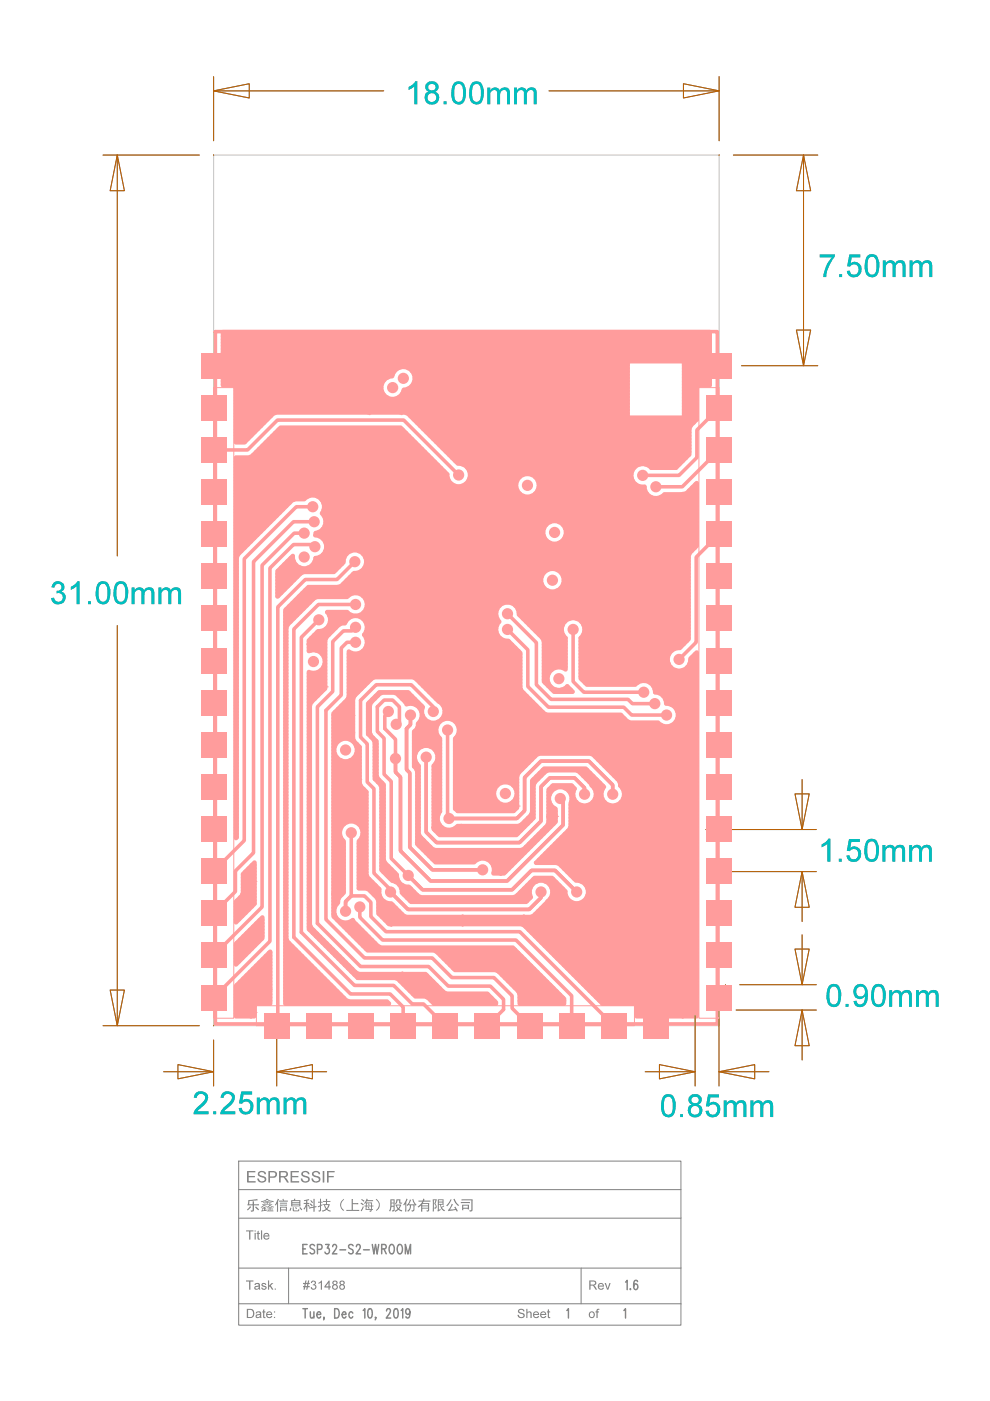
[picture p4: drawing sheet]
<svg xmlns="http://www.w3.org/2000/svg" width="210mm" height="297mm" viewBox="0 0 210 297" stroke-linecap="round" stroke-linejoin="round" font-family="sans-serif">
<defs><g id="words">
<g font-size="10.1" fill="#ff9c9c">
<text x="48.9" y="80.2" transform="rotate(-90 48.9 80.2)">J1x1</text>
<text x="48.9" y="89.1" transform="rotate(-90 48.9 89.1)">J2x1</text>
<text x="56" y="221.1">J17</text>
<text x="64.9" y="221.1">J18 J19 J20 J21 J22 J23 J24 J25 J26</text>
</g>
<g font-size="5.4" fill="#ff9c9c">
<text x="147.4" y="79.5">J42</text>
<text x="147.4" y="106.3">J39</text>
<text x="40.2" y="115.2">J5</text>
<text x="40.2" y="124.1">J6</text>
<text x="40.2" y="133.1">J7</text>
<text x="40.2" y="142">J8</text>
<text x="147.4" y="142">J35</text>
<text x="40.2" y="150.9">J9</text>
<text x="40.2" y="159.8">J10</text>
<text x="40.2" y="168.8">J11</text>
<text x="147.4" y="168.8">J32</text>
<text x="40.2" y="177.7">J12</text>
<text x="147.4" y="177.7">J31</text>
<text x="40.2" y="186.6">J13</text>
<text x="147.4" y="186.6">J30</text>
<text x="40.2" y="195.6">J14</text>
<text x="40.2" y="204.5">J15</text>
<text x="147.4" y="204.5">J28</text>
<text x="40.2" y="213.4">J16</text>
<text x="147.4" y="213.4">J27</text>
<text x="60.6" y="222.5" transform="rotate(-90 60.6 222.5)">J17x1</text>
</g>
<g font-size="3" fill="#808080">
<text x="64.2" y="265.8">ESP32-S2-WROOM</text>
<text x="132.6" y="273.4">1.6</text>
<text x="64.2" y="279.4">Tue, Dec 10, 2019</text>
<text x="120.2" y="279.4">1</text>
<text x="132.3" y="279.4">1</text>
</g>
<text font-size="2.4" fill="#808080" x="124.7" y="279.4">of</text>
</g></defs>
<path d="M45.3 32.9h107.2v184.6h-107.2z" fill="none" stroke="#c0c0c0" stroke-width=".21"/>
<g fill="none" stroke="#808080" stroke-width=".21">
<path d="M45.3 19.3l7.5-1.5v3zM45.3 16.2v13.7M45.3 19.3h36.1M116.4 19.3h36.1M144.9 17.8l7.6 1.5-7.6 1.5zM152.5 16.2v13.7M21.8 32.9h20.5M24.9 32.9l1.5 7.5h-3zM24.9 32.9v85M45.3 32.9h.1M152.5 32.9h.1M155.5 32.9h17.9"/>
<path d="M170.4 32.9l1.5 7.5h-3zM170.4 32.9v44.6M157.2 77.5h16.2M168.9 70h3l-1.5 7.5zM24.9 132.6v84.9M152.7 175.9h20.4M168.6 168.3h3l-1.5 7.6zM170.1 165.3v10.6M153 184.8h20.1M170.1 184.8l1.5 7.6h-3zM170.1 184.8v10.6M170.1 198.2v10.6"/>
<path d="M21.8 217.5h20.5M23.4 209.9h3l-1.5 7.6zM45.3 217.5h.1M147.4 213.9v16.4M152.4 213.8v16.5M156.1 214.1h17M156.8 208.8h16.3M168.6 201.2h3l-1.5 7.6zM170.1 214.1l1.5 7.6h-3zM170.1 214.1v10.6M34.7 227.2h10.6M37.7 225.7l7.6 1.5-7.6 1.5z"/>
<path d="M45.3 220.5v9.8M58.7 227.2l7.5-1.5v3zM58.7 220.2v10.1M58.7 227.2h10.6M136.8 227.2h10.6M139.8 225.7l7.6 1.5-7.6 1.5zM152.4 227.2l7.6-1.5v3zM152.4 227.2h10.6M50.6 246.2h93.8v34.8h-93.8zM50.6 258.3h93.8M50.6 252.2h93.8M50.6 268.9h93.8"/>
<path d="M50.6 276.4h93.8M61.2 268.9v7.5M123.2 268.9v7.5"/>
</g>
<g fill="#808080">
<path d="M86.6 18.5a2.76 2.76 0 0 0 1.5-1.3h.4v4.9h-.6v-3.8l-1.3 .8zM90.6 17.6a1.39 1.39 0 0 1 1.6-.3 1.39 1.39 0 0 1 .7 1.5l-.7 .7a1.41 1.41 0 0 1 .9 1.6 1.41 1.41 0 0 1-1.5 1.1 1.41 1.41 0 0 1-1.5-1.1 1.41 1.41 0 0 1 .8-1.6 1.1 1.1 0 0 1-.3-1.9zM91 18a.76 .76 0 0 0 .1 1 .76 .76 0 0 0 1 0 .76 .76 0 0 0 .1-1 1.01 1.01 0 0 0-1.2 0zM90.6 20.7a.95 .95 0 0 0 1.9 0 .95 .95 0 0 0-1.9 0zM94.1 21.5h.6v.6h-.6zM96.4 17.5a1.47 1.47 0 0 1 2.3 1.1 3.9 3.9 0 0 1-.6 3.3 1.45 1.45 0 0 1-2.3-1 4 4 0 0 1 .6-3.4zM96.6 18.1a4.8 4.8 0 0 0 0 3.2 .87 .87 0 0 0 1 .3 .87 .87 0 0 0 .5-.9l.1-1.5a1.23 1.23 0 0 0-1-1.4zM100.1 17.5a1.47 1.47 0 0 1 2.3 1.1 3.9 3.9 0 0 1-.5 3.3 1.45 1.45 0 0 1-2.3-1 4 4 0 0 1 .5-3.4zM100.4 18.1a4.8 4.8 0 0 0 0 3.2 .87 .87 0 0 0 1 .3 .87 .87 0 0 0 .5-.9l.1-1.5a1.23 1.23 0 0 0-1-1.4zM103.3 18.6h.6v.5a1.12 1.12 0 0 1 1.1-.6 1.12 1.12 0 0 1 1 .7 1.13 1.13 0 0 1 1.2-.7 1.13 1.13 0 0 1 .9 1.2v2.4h-.6v-2.2a.73 .73 0 0 0-.5-.9 .73 .73 0 0 0-.9 .6l-.1 2.5h-.6v-2.2a.62 .62 0 0 0-.6-.8 .97 .97 0 0 0-.9 1.2v1.8h-.6zM109 18.6h.6v.5a1.12 1.12 0 0 1 1-.6 1.12 1.12 0 0 1 1 .7 1.13 1.13 0 0 1 1.3-.7 1.13 1.13 0 0 1 .9 1.2v2.4h-.6v-2.2a.73 .73 0 0 0-.5-.9 .73 .73 0 0 0-.9 .6l-.1 2.5h-.6v-2.2a.62 .62 0 0 0-.6-.8 .97 .97 0 0 0-.9 1.2v1.8h-.6z"/>
<path d="M11.4 123.6a1.34 1.34 0 0 1 1.6-.2 1.34 1.34 0 0 1 .5 1.6l-.5 .5a1.4 1.4 0 0 1 .9 1.6 1.4 1.4 0 0 1-1.6 1.1 1.38 1.38 0 0 1-1.5-1.4l.6-.1a.96 .96 0 0 0 1.2 .9 .96 .96 0 0 0 .7-1.3 .96 .96 0 0 0-1.3-.5l.1-.6a.77 .77 0 0 0 .9-.6 .77 .77 0 0 0-.7-.9 .77 .77 0 0 0-.8 .9l-.6-.1zM15 124.4a2.76 2.76 0 0 0 1.4-1.2h.4v4.9h-.6v-3.8l-1.2 .7zM18.7 127.5h.6v.6h-.6zM21 123.5a1.47 1.47 0 0 1 2.3 1.1 3.9 3.9 0 0 1-.6 3.3 1.45 1.45 0 0 1-2.3-1 4 4 0 0 1 .6-3.4zM21.2 124.1a4.8 4.8 0 0 0 0 3.2 .87 .87 0 0 0 1 .2 .87 .87 0 0 0 .5-.8l.1-1.5a1.23 1.23 0 0 0-1-1.4zM24.7 123.5a1.47 1.47 0 0 1 2.3 1.1 3.9 3.9 0 0 1-.5 3.3 1.45 1.45 0 0 1-2.3-1 4 4 0 0 1 .5-3.4zM24.9 124.1a4.8 4.8 0 0 0 0 3.2 .87 .87 0 0 0 1.1 .2 .87 .87 0 0 0 .5-.8l.1-1.5a1.23 1.23 0 0 0-1-1.4zM27.9 124.6h.6v.5a1.12 1.12 0 0 1 1.1-.6 1.12 1.12 0 0 1 1 .7 1.13 1.13 0 0 1 1.2-.7 1.13 1.13 0 0 1 .9 1.2v2.4h-.6v-2.2a.73 .73 0 0 0-.5-.9 .73 .73 0 0 0-.9 .6l-.1 2.5h-.6v-2.2a.62 .62 0 0 0-.6-.9 .97 .97 0 0 0-.9 1.3v1.8h-.6zM33.6 124.6h.6v.5a1.12 1.12 0 0 1 1-.6 1.12 1.12 0 0 1 1 .7 1.13 1.13 0 0 1 1.3-.7 1.13 1.13 0 0 1 .9 1.2v2.4h-.6v-2.2a.73 .73 0 0 0-.6-.9 .73 .73 0 0 0-.8 .6l-.1 2.5h-.6v-2.2a.62 .62 0 0 0-.6-.9 .97 .97 0 0 0-.9 1.3v1.8h-.6z"/>
<path d="M174.2 179a2.77 2.77 0 0 0 1.4-1.2h.4v4.9h-.6v-3.8l-1.2 .7zM177.9 182.1h.6v.6h-.6zM180 177.9h2.3v.6h-1.8l-.2 1.3a1.54 1.54 0 0 1 2 .3 1.54 1.54 0 0 1-.1 2 1.55 1.55 0 0 1-1.6 .6 1.55 1.55 0 0 1-1.1-1.3l.6-.1a.96 .96 0 0 0 1.1 .9 .96 .96 0 0 0 .8-1.1 .98 .98 0 0 0-.7-1.1 .98 .98 0 0 0-1.1 .5l-.7-.1zM183.9 178.1a1.47 1.47 0 0 1 2.3 1.1 3.9 3.9 0 0 1-.5 3.3 1.45 1.45 0 0 1-2.3-1 4 4 0 0 1 .5-3.4zM184.1 178.7a4.8 4.8 0 0 0 0 3.2 .87 .87 0 0 0 1 .2 .87 .87 0 0 0 .6-.8l.1-1.5a1.23 1.23 0 0 0-1-1.4zM187.1 179.2h.6v.5a1.12 1.12 0 0 1 1-.6 1.12 1.12 0 0 1 1 .7 1.13 1.13 0 0 1 1.3-.7 1.13 1.13 0 0 1 .9 1.2v2.4h-.6v-2.2a.73 .73 0 0 0-.5-.9 .73 .73 0 0 0-.9 .6l-.1 2.5h-.6v-2.2a.62 .62 0 0 0-.6-.9 .97 .97 0 0 0-.9 1.3v1.8h-.6zM192.8 179.2h.6v.5a1.12 1.12 0 0 1 1-.6 1.12 1.12 0 0 1 1 .7 1.13 1.13 0 0 1 1.3-.7 1.13 1.13 0 0 1 .9 1.2v2.4h-.6v-2.2a.73 .73 0 0 0-.6-.9 .73 .73 0 0 0-.9 .6v2.5h-.6v-2.2a.62 .62 0 0 0-.6-.9 .97 .97 0 0 0-.9 1.3v1.8h-.6z"/>
<path d="M41.6 231.7a1.5 1.5 0 0 1 2.1 0 1.5 1.5 0 0 1 0 2.2l-1.9 1.7h2.4v.6h-3.2a3.8 3.8 0 0 1 1.8-2.3 1.14 1.14 0 0 0 .5-1.7 .9 .9 0 0 0-1-.2 .9 .9 0 0 0-.6 .8l-.6-.1 .1-.5zM45.2 235.6h.6v.6h-.6zM47.2 231.7a1.5 1.5 0 0 1 2.2 0 1.5 1.5 0 0 1-.1 2.2l-1.8 1.7h2.4v.6h-3.2a3.8 3.8 0 0 1 1.8-2.3 1.14 1.14 0 0 0 .4-1.7 .9 .9 0 0 0-1-.2 .9 .9 0 0 0-.5 .8l-.6-.1zM51.2 231.4h2.3v.6h-1.9l-.2 1.3a1.54 1.54 0 0 1 2.1 .3 1.54 1.54 0 0 1-.1 2.1 1.55 1.55 0 0 1-1.6 .5 1.55 1.55 0 0 1-1.2-1.3h.6a.96 .96 0 0 0 1.1 .8 .96 .96 0 0 0 .8-1.1 .98 .98 0 0 0-.6-1.1 .98 .98 0 0 0-1.2 .5l-.6-.1zM54.5 232.7h.6v.6a1.12 1.12 0 0 1 1-.7 1.12 1.12 0 0 1 1 .7 1.13 1.13 0 0 1 1.3-.6 1.13 1.13 0 0 1 .9 1.1v2.4h-.7v-2.1a.73 .73 0 0 0-.5-1 .73 .73 0 0 0-.9 .6v2.5h-.6v-2.2a.62 .62 0 0 0-.7-.8 .97 .97 0 0 0-.8 1.2v1.8h-.6zM60.1 232.7h.6v.6a1.12 1.12 0 0 1 1.1-.7 1.12 1.12 0 0 1 1 .7 1.13 1.13 0 0 1 1.2-.6 1.13 1.13 0 0 1 .9 1.1v2.4h-.6v-2.1a.73 .73 0 0 0-.5-1 .73 .73 0 0 0-.9 .6l-.1 2.5h-.6v-2.2a.62 .62 0 0 0-.6-.8 .97 .97 0 0 0-.9 1.2v1.8h-.6z"/>
<path d="M173.8 53.9h3.2v.5l-.9 1.4a5.6 5.6 0 0 0-.9 2.9h-.6v-.6a7.5 7.5 0 0 1 1.8-3.5h-2.6zM177.9 58.1h.6v.6h-.6zM180.1 53.9h2.3v.7h-1.8l-.2 1.2a1.54 1.54 0 0 1 2 .3 1.54 1.54 0 0 1-.1 2.1 1.55 1.55 0 0 1-1.6 .6 1.55 1.55 0 0 1-1.1-1.3l.6-.1a.96 .96 0 0 0 1 .9 .96 .96 0 0 0 .9-1.2 .98 .98 0 0 0-.7-1 .98 .98 0 0 0-1.2 .4l-.6-.1zM184 54.1a1.47 1.47 0 0 1 2.3 1.1 3.9 3.9 0 0 1-.5 3.3 1.45 1.45 0 0 1-2.3-1 4 4 0 0 1 .5-3.4zM184.2 54.8a4.8 4.8 0 0 0 0 3.1 .87 .87 0 0 0 1 .3 .87 .87 0 0 0 .6-.9v-1.5a1.23 1.23 0 0 0-.9-1.4zM187.2 55.2h.6v.6a1.12 1.12 0 0 1 1-.6 1.12 1.12 0 0 1 1 .6 1.13 1.13 0 0 1 1.3-.6 1.13 1.13 0 0 1 .9 1.1v2.4h-.6v-2.1a.73 .73 0 0 0-.6-1 .73 .73 0 0 0-.8 .6l-.1 2.5h-.6v-2.2a.62 .62 0 0 0-.6-.8 .97 .97 0 0 0-.9 1.2v1.8h-.6zM192.9 55.2h.6v.6a1.12 1.12 0 0 1 1-.6 1.12 1.12 0 0 1 1 .6 1.13 1.13 0 0 1 1.3-.6 1.13 1.13 0 0 1 .8 1.1v2.4h-.6v-2.1a.73 .73 0 0 0-.5-1 .73 .73 0 0 0-.9 .6v2.5h-.7v-2.2a.62 .62 0 0 0-.6-.8 .97 .97 0 0 0-.8 1.2v1.8h-.6z"/>
<path d="M140.8 232.2a1.47 1.47 0 0 1 2.3 1.1 3.9 3.9 0 0 1-.5 3.3 1.45 1.45 0 0 1-2.3-1 4 4 0 0 1 .5-3.4zM141 232.8a4.8 4.8 0 0 0 0 3.2 .87 .87 0 0 0 1 .3 .87 .87 0 0 0 .6-.9l.1-1.5a1.23 1.23 0 0 0-1-1.4zM144.2 236.2h.6v.6h-.6zM146.4 232.3a1.39 1.39 0 0 1 1.6-.3 1.39 1.39 0 0 1 .7 1.5l-.6 .7a1.41 1.41 0 0 1 .8 1.6 1.41 1.41 0 0 1-1.5 1.1 1.41 1.41 0 0 1-1.5-1.1 1.41 1.41 0 0 1 .8-1.6 1.1 1.1 0 0 1-.3-1.9zM146.8 232.7a.76 .76 0 0 0 .1 1 .76 .76 0 0 0 1 0 .76 .76 0 0 0 .1-1 1.01 1.01 0 0 0-1.2 0zM146.4 235.4a.95 .95 0 0 0 1.9 0 .95 .95 0 0 0-1.9 0zM150.1 232h2.3v.6h-1.8l-.2 1.3a1.54 1.54 0 0 1 2.1 .3 1.54 1.54 0 0 1-.1 2.1 1.55 1.55 0 0 1-1.7 .5 1.55 1.55 0 0 1-1.1-1.3h.6a.96 .96 0 0 0 1.1 .9 .96 .96 0 0 0 .8-1.2 .98 .98 0 0 0-.7-1 .98 .98 0 0 0-1.1 .4l-.6-.1zM153.5 233.3h.6v.6a1.12 1.12 0 0 1 1-.6 1.12 1.12 0 0 1 1 .6 1.13 1.13 0 0 1 1.3-.6 1.13 1.13 0 0 1 .8 1.1v2.4h-.6v-2.1a.73 .73 0 0 0-.5-1 .73 .73 0 0 0-.9 .6v2.5h-.7v-2.2a.62 .62 0 0 0-.6-.8 .97 .97 0 0 0-.8 1.2v1.8h-.6zM159.1 233.3h.6v.6a1.12 1.12 0 0 1 1.1-.6 1.12 1.12 0 0 1 1 .6 1.13 1.13 0 0 1 1.2-.6 1.13 1.13 0 0 1 .9 1.1v2.4h-.6v-2.1a.73 .73 0 0 0-.5-1 .73 .73 0 0 0-.9 .6l-.1 2.5h-.6v-2.2a.62 .62 0 0 0-.6-.8 .97 .97 0 0 0-.9 1.2v1.8h-.6z"/>
<path d="M175.9 208.9a1.47 1.47 0 0 1 2.3 1.1 3.9 3.9 0 0 1-.5 3.3 1.45 1.45 0 0 1-2.3-1.1 4 4 0 0 1 .5-3.3zM176.1 209.5a4.8 4.8 0 0 0 0 3.2 .87 .87 0 0 0 1 .2 .87 .87 0 0 0 .6-.9v-1.4a1.23 1.23 0 0 0-.9-1.5zM179.3 212.9h.6v.6h-.6zM181.3 209.1a1.53 1.53 0 0 1 1.7-.4 1.53 1.53 0 0 1 1 1.5 3.6 3.6 0 0 1-.8 3.1 1.36 1.36 0 0 1-1.4 .2 1.36 1.36 0 0 1-.8-1.3h.6a.81 .81 0 0 0 .7 .8 1.55 1.55 0 0 0 1.1-1.8 1.44 1.44 0 0 1-1.9 .3 1.44 1.44 0 0 1-.5-1.9zM181.8 209.5a1.01 1.01 0 0 0 0 1.6 1.01 1.01 0 0 0 1.5-.4 .99 .99 0 0 0-.2-1.3 .99 .99 0 0 0-1.3 .1zM185.4 208.9a1.47 1.47 0 0 1 2.3 1.1 3.9 3.9 0 0 1-.6 3.3 1.45 1.45 0 0 1-2.3-1.1 4 4 0 0 1 .6-3.3zM185.6 209.5a4.8 4.8 0 0 0 0 3.2 .87 .87 0 0 0 1 .2 .87 .87 0 0 0 .5-.9l.1-1.4a1.23 1.23 0 0 0-1-1.5zM188.5 210h.7v.5a1.12 1.12 0 0 1 1-.6 1.12 1.12 0 0 1 1 .7 1.13 1.13 0 0 1 1.3-.7 1.13 1.13 0 0 1 .8 1.1v2.5h-.6v-2.2a.73 .73 0 0 0-.5-.9 .73 .73 0 0 0-.9 .6l-.1 2.5h-.6v-2.3a.62 .62 0 0 0-.6-.8 .97 .97 0 0 0-.8 1.2v1.9h-.7zM194.2 210h.6v.5a1.12 1.12 0 0 1 1.1-.6 1.12 1.12 0 0 1 .9 .7 1.13 1.13 0 0 1 1.3-.7 1.13 1.13 0 0 1 .9 1.1v2.5h-.6v-2.2a.73 .73 0 0 0-.5-.9 .73 .73 0 0 0-.9 .6l-.1 2.5h-.6v-2.3a.62 .62 0 0 0-.6-.8 .97 .97 0 0 0-.9 1.2v1.9h-.6z"/>
<path d="M64.2 272h.4l.2-.5h.2l-.1 .5h.3l.1-.5h.3l-.1 .5h.2v.2h-.3l-.1 .5h.4v.2h-.4l-.1 .5h-.3l.1-.5h-.3l-.1 .5h-.2l.1-.5h-.3v-.2h.3l.1-.5h-.4zM64.8 272.2v.5h.3l.1-.5zM66.1 271.6a.51 .51 0 0 1 .8 0 .51 .51 0 0 1-.2 .8 .6 .6 0 0 1 .1 1 .6 .6 0 0 1-.9-.5h.2a.38 .38 0 0 0 .5 .3 .38 .38 0 0 0 .3-.5 .38 .38 0 0 0-.6-.2v-.2a.31 .31 0 0 0 .4-.2 .31 .31 0 0 0-.2-.4 .31 .31 0 0 0-.4 .3h-.2zM67.5 272l.8-.5v1.9h-.3v-1.5l-.5 .3zM69.7 271.5h.2v1.2h.2v.3h-.2v.4h-.3v-.4h-.8v-.3zM69.6 272l-.5 .7h.5zM70.6 271.6a.52 .52 0 0 1 .8 0 .52 .52 0 0 1-.1 .8 .57 .57 0 0 1 .2 .9 .57 .57 0 0 1-.9 0 .57 .57 0 0 1 .2-.9l-.3-.4zM70.7 272a.31 .31 0 0 0 .6 0 .31 .31 0 0 0-.6 0zM70.6 272.9a.4 .4 0 0 0 .8 0 .4 .4 0 0 0-.8 0zM72.1 271.6a.52 .52 0 0 1 .9 0 .52 .52 0 0 1-.2 .8 .57 .57 0 0 1 .2 .9 .57 .57 0 0 1-.9 0 .57 .57 0 0 1 .2-.9l-.3-.4zM72.2 272a.31 .31 0 0 0 .6 0 .31 .31 0 0 0-.6 0zM72.2 272.9a.38 .38 0 0 0 .7 0 .38 .38 0 0 0-.7 0z"/>
<path d="M52.2 260.9h1.5v.2h-.6v1.7h-.3v-1.7h-.6zM54 260.9h.2v.2h-.2zM54 261.4h.2v1.4h-.2zM54.6 261.1l.2-.2v.5h.3v.2h-.3v.9l.3 .1v.2l-.5-.1v-1.1h-.2v-.2h.2zM55.3 260.9h.3v1.9h-.3zM56 261.6a.67 .67 0 0 1 .8-.2 .67 .67 0 0 1 .3 .8h-1a.44 .44 0 0 0 .3 .4 .44 .44 0 0 0 .5-.2h.2a.72 .72 0 0 1-1 .3 .72 .72 0 0 1-.1-1.1zM56.2 261.7l-.1 .2h.8l-.2-.3z"/>
<path d="M109.9 277.7a.76 .76 0 0 1 .7-.2 .76 .76 0 0 1 .6 .5h-.3a.4 .4 0 0 0-.4-.3 .4 .4 0 0 0-.3 .5h.1a.88 .88 0 0 1 .9 .8 .81 .81 0 0 1-.8 .5 .81 .81 0 0 1-.7-.7h.3a.47 .47 0 0 0 .5 .5 .47 .47 0 0 0 .4-.5l-.1-.2a.71 .71 0 0 1-.9-.9zM111.6 277.5h.2v.7a.48 .48 0 0 1 .6-.2 .48 .48 0 0 1 .3 .6v.8h-.2v-1a.34 .34 0 0 0-.5-.1 .34 .34 0 0 0-.2 .4v.7h-.2zM113.2 278.2a.67 .67 0 0 1 .8-.1 .67 .67 0 0 1 .3 .7h-1.1a.44 .44 0 0 0 .4 .4 .44 .44 0 0 0 .5-.2h.2a.72 .72 0 0 1-1.1 .3 .72 .72 0 0 1 0-1.1zM113.3 278.5l-.1 .1h.9l-.1-.3-.3-.1zM114.7 278.2a.67 .67 0 0 1 .8-.1 .67 .67 0 0 1 .3 .7h-1.1a.44 .44 0 0 0 .4 .4 .44 .44 0 0 0 .5-.2h.2a.72 .72 0 0 1-1.1 .3 .72 .72 0 0 1 0-1.1zM114.9 278.3l-.2 .3h.9l-.3-.3zM116.2 277.7l.2-.1v.4h.2v.3h-.2v.9l.2 .1 .1 .1-.5-.1v-1h-.2v-.3h.2z"/>
<path d="M52.3 277.5h.7a.97 .97 0 0 1 .9 1 .97 .97 0 0 1-.9 .9h-.7zM52.6 277.7v1.5a.8 .8 0 0 0 1.1-.7 .8 .8 0 0 0-1.1-.8zM54.3 278.2a.62 .62 0 0 1 1.1 .2l.1 1h-.3l-.1-.1-.5 .2a.43 .43 0 0 1-.4-.5 .43 .43 0 0 1 .5-.4h.4a.34 .34 0 0 0-.3-.4 .34 .34 0 0 0-.4 .3h-.2zM54.4 279a.35 .35 0 0 0 .5 .2 .35 .35 0 0 0 .2-.4zM55.8 277.7l.2-.1v.4h.3v.3h-.3v.9l.3 .1v.1l-.5-.1v-1h-.2v-.3h.2zM56.6 278.2a.67 .67 0 0 1 .8-.1 .67 .67 0 0 1 .3 .7h-1a.44 .44 0 0 0 .3 .4 .44 .44 0 0 0 .5-.2h.2a.72 .72 0 0 1-1.1 .3 .72 .72 0 0 1 0-1.1zM56.8 278.3l-.1 .3h.8l-.3-.3zM58.1 278h.2v.3h-.2zM58.1 279.2h.2v.2h-.2z"/>
<path d="M124.9 271.5h.9a.54 .54 0 0 1 .6 .4 .54 .54 0 0 1-.5 .6l.7 .9h-.3l-.3-.4a.64 .64 0 0 0-.8-.4v.8h-.3zM125.2 271.7v.7h.7l.2-.2v-.4zM126.9 272.2a.67 .67 0 0 1 .8-.1 .67 .67 0 0 1 .4 .7h-1.1a.44 .44 0 0 0 .3 .4 .44 .44 0 0 0 .5-.2h.3a.72 .72 0 0 1-1.1 .3 .72 .72 0 0 1-.1-1.1zM127 272.4v.2h.8l-.2-.4zM128.2 272h.3l.3 1.2 .4-1.2h.3l-.5 1.4h-.3z"/>
<path d="M52.2 271.5h1.5v.2h-.6v1.7h-.3v-1.7h-.6zM54.1 272.1a.67 .67 0 0 1 .9 0 .67 .67 0 0 1 .1 .9l.1 .4h-.2l-.1-.2-.5 .3a.43 .43 0 0 1-.5-.5 .43 .43 0 0 1 .5-.4l.4-.1a.34 .34 0 0 0-.3-.3 .34 .34 0 0 0-.3 .3l-.3-.1zM54.2 272.9a.35 .35 0 0 0 .4 .3 .35 .35 0 0 0 .2-.4zM55.6 272.1l.3-.1 .4 .1 .2 .3h-.3a.27 .27 0 0 0-.3-.2 .27 .27 0 0 0-.2 .3h.1a.6 .6 0 0 1 .7 .7 .63 .63 0 0 1-1.1-.2h.2a.3 .3 0 0 0 .4 .3 .3 .3 0 0 0 .2-.4 .56 .56 0 0 1-.6-.2 .56 .56 0 0 1 0-.6zM56.8 271.5h.3v1.1l.5-.6h.4l-.6 .5 .6 .9h-.3l-.5-.7-.1 .2v.5h-.3zM58.2 273.2h.3v.2h-.3z"/>
<path d="M52.4 248.3h1.7v.3h-1.4v.7h1.3v.3h-1.3v.8h1.5v.3h-1.8zM54.8 248.6a.95 .95 0 0 1 .9-.3 .95 .95 0 0 1 .7 .7h-.3a.49 .49 0 0 0-.6-.5 .49 .49 0 0 0-.4 .7h.1a1.1 1.1 0 0 1 1.2 1 1.01 1.01 0 0 1-1 .5 1.01 1.01 0 0 1-.9-.8h.4a.64 .64 0 0 0 .5 .6 .64 .64 0 0 0 .7-.5l-.1-.2a1.19 1.19 0 0 1-1.3-1zM56.9 248.3h.9a.73 .73 0 0 1 1 .7 .73 .73 0 0 1-.9 .7h-.7v1h-.3zM57.2 248.6v.8h.7a.45 .45 0 0 0 .5-.4 .45 .45 0 0 0-.5-.4zM59.2 248.3h1a.67 .67 0 0 1 .8 .5 .67 .67 0 0 1-.6 .8l.9 1.1h-.4l-.3-.5a.8 .8 0 0 0-1.1-.6v1.1h-.3zM59.5 248.6v.8h.7a.41 .41 0 0 0 .5-.3 .41 .41 0 0 0-.2-.5zM61.6 248.3h1.8v.3h-1.5v.7h1.4v.3h-1.4v.8h1.5v.3h-1.8zM64 248.6a.95 .95 0 0 1 .9-.3 .95 .95 0 0 1 .7 .7h-.3a.49 .49 0 0 0-.6-.5 .49 .49 0 0 0-.4 .7h.1a1.1 1.1 0 0 1 1.3 1 1.01 1.01 0 0 1-1.1 .5 1.01 1.01 0 0 1-.8-.8h.3a.64 .64 0 0 0 .6 .6 .64 .64 0 0 0 .7-.5l-.2-.2a1.19 1.19 0 0 1-1.3-1zM66.4 248.5a.95 .95 0 0 1 1.5 .5h-.4a.49 .49 0 0 0-.6-.5 .49 .49 0 0 0-.3 .7h.1a1.1 1.1 0 0 1 1.2 1 1.01 1.01 0 0 1-1.1 .5 1.01 1.01 0 0 1-.8-.8h.4a.64 .64 0 0 0 .5 .6 .64 .64 0 0 0 .7-.5l-.1-.2a1.19 1.19 0 0 1-1.3-1zM68.4 248.3h.4v2.4h-.4zM69.3 248.3h1.7v.3h-1.3v.7h1.1v.3h-1.1v1.1h-.4z"/>
<path d="M52.7 254.4l1.8-.2 .2 .3-1.8 .1-.1 .7h.8v-.6h.2v.6h1.1v.3h-1.1v1a.44 .44 0 0 1-.6 .3l-.1-.3h.5v-1h-1.1l-.1-.2zM53 255.7l.3 .2-.8 .7-.1-.1zM54.3 255.8l.6 .6-.2 .2-.6-.6zM55.7 254.9h.9v-.1h-.5v-.1h1v.1h-.4v.1h.9v.2h-.4h.2l-.1 .2h.4v.1h-2.1v-.1h.5l-.1-.2h.2h-.5zM56.9 255.9h.8v.2h-.3v.1h.5v.2h-.5v.3h.2v-.3l.2 .1-.1 .2h.3v.1h-1.4v-.1h.2l-.1-.2 .2-.1 .1 .3h.2v-.3h-.5v-.2h.5v-.1h-.3zM55.3 254.7l.9-.2 .4-.4 .6 .4 .8 .2v.2l-.8-.2a.73 .73 0 0 0-1.2 0l-.6 .2zM55.7 255.9h.7v.1h-.3v.2h.3v.1h-.3v.3l.2-.3 .2 .1-.1 .2h.1v.1l-1.1 .2v-.2h.2l-.1-.3h.2l.1 .2h.2v-.3h-.5v-.1h.5v-.2h-.3zM56.5 255.9l.6-.4 1 .4-.1 .1-.7-.4-.6 .5zM55.3 255.9l.6-.5 .7 .3-.1 .2-.5-.3-.6 .5zM56.7 255.1v.2h.4l.1-.2zM56.2 255.1l.1 .2h.3v-.2zM59.3 255.9h1.5v.9h-.2v-.2h-1v.3h-.3zM58.9 254.2l.3 .1-.2 .4v2.2h-.3v-1.7l-.2 .4-.2-.2zM59.6 256v.4h1v-.4zM59.2 254.6h1.8v.2h-1.8zM59.3 255h1.6v.2h-1.6zM59.3 255.4h1.6v.2h-1.6zM59.9 254.3l.2-.1 .1 .3-.2 .1zM61.7 254.5h.6l.1-.4 .2 .1-.1 .3h1.2v1.3h-2zM62.1 256h.2v.6h.9v-.3l.3 .2-.1 .2-1.2 .1zM62 254.6v.3h1.5v-.3zM62 255.4v.2h1.5v-.2zM62 255v.2h1.5v-.2zM63.5 256.1l.2-.2 .4 .6-.2 .1zM61.6 256l.2 .1-.2 .6-.3-.1zM62.6 256l.2-.1 .2 .3-.2 .2zM64.4 254.5l1-.3 .2 .2-.4 .1v.5h.4v.3h-.4v1.6h-.3v-1.2l-.4 .8-.2-.2 .6-1h-.5v-.3h.5v-.4l-.4 .1zM66.5 254.2h.2v1.6l.4-.1v.2l-.4 .1v.9h-.2v-.8l-1 .1v-.2l1-.1zM65.7 255.3l.1-.2 .5 .5-.2 .2zM65.8 254.6l.1-.2 .5 .5-.2 .2zM65.2 255.6l.2-.2 .3 .4-.2 .1zM68.5 254.6h.6v-.4h.3l-.1 .4h.8v.2h-.8v.5h.6l-.5 1 .7 .4-.1 .2-.8-.4-.8 .4-.1-.1-.1-.1 .9-.4-.6-1h.6v-.5h-.6zM67.8 254.2h.3v.6h.3v.2h-.3v.5l.3-.2v.2l-.3 .2-.1 1-.4 .2-.1-.3 .3-.1v-.7l-.3 .2-.1-.2 .4-.2v-.6h-.4v-.2h.4zM68.9 255.5l.3 .7 .4-.7zM72.8 254.2l.2 .1a1.3 1.3 0 0 0 0 2.3l-.2 .1a1.49 1.49 0 0 1 0-2.5zM74.6 254.2h.2v.9h1.2v.2h-1.2v1.2h1.4v.3h-2.8v-.3h1.2zM77.7 254.1l.3 .2-.1 .2h1.2v.2h-1.3l-.2 .2h1.3v.7h.3v.2h-.3l-.1 .5h.3v.2h-.3l-.2 .4h-.2l-.1-.2 .3-.2h-1.1l.1-.7h-.3v-.2h.3v-.6l-.2 .3-.2-.2zM77.7 255.8v.5h.9l.1-.5zM77.8 255.1l-.1 .5h1v-.5zM77 255.7l.1 .2-.4 .9-.2-.1zM76.6 255l.5 .4-.1 .2-.6-.4zM76.7 254.2l.6 .4-.2 .2-.5-.4zM78 255.9h.2l.2 .3-.2 .1zM78 255.3l.2-.1 .2 .3-.2 .1zM79.7 254.3l.1-.1a1.51 1.51 0 0 1 0 2.5l-.1-.1a1.29 1.29 0 0 0 0-2.3zM82.8 254.3h.9l-.1 2.4-.4 .2-.1-.3h.3l.1-.7h-.5l-.3 1-.2-.2 .2-.5zM83.8 255.4h1.3l-.5 .9 .7 .3-.2 .3-.6-.4-.7 .4-.1-.2 .6-.4zM84 254.3h.9v.6l.4 .1-.1 .2h-.4l-.2-.7h-.3l-.4 .8-.2-.2 .2-.1zM83 255.2v.4h.5v-.4zM83 254.5v.5h.5v-.5zM84.2 255.6l.3 .6 .3-.6zM86.9 254.3l.3 .1-.5 .9h1.2l-.5-1 .2-.1 .3 .7 .4 .6-.2 .1-.2-.2v.4a.76 .76 0 0 1-.6 1.1l-.1-.3 .4-.1 .1-.9h-.6l-.1 .7-.5 .6-.2-.2 .2-.1a.75 .75 0 0 0 .2-1.2l-.3 .3-.2-.2 .5-.5zM86.2 254.1l.2 .2-.3 .5v2.1h-.2v-1.7l-.2 .4-.2-.2zM88.7 254.6h.9l.1-.5 .3 .1-.1 .4h1.4v.2h-1.5l-.1 .3h1.3l-.1 1.7-.4 .1-.1-.3h.3v-.4h-1.2v.7h-.2v-1.3l-.6 .4-.2-.1 1.1-1.1h-.9zM89.5 255.3v.3h1.2v-.3zM89.5 255.8v.3h1.2v-.3zM92.8 254.3h1.3v1.1h-.6l.1 .5 .4-.3 .2 .2-.5 .3 .7 .5-.2 .2-.6-.5-.3-.9h-.3v1.1l.4-.2v.3l-.5 .3-.2-.2zM91.7 254.3h.9l-.2 .6a.62 .62 0 0 0 .2 .8l-.3 .5-.1 .1-.2-.2a.44 .44 0 0 0 .4-.4 .44 .44 0 0 0-.3-.5l.2-.7h-.3v2.4h-.3zM93 254.9v.4h.8v-.4zM93 254.5v.3h.8v-.3zM95.8 255.2l.2 .1-.6 1.2 1.2-.2-.3-.3 .2-.2 .6 1-.2 .1-.2-.3-1.6 .2-.1-.2 .4-.5zM96.1 254.3l.3-.1 .5 .9 .5 .4-.3 .2-.3-.3zM95.5 254.3h.3l-1 1.5-.2-.2zM98 255.4h1.5v1h-.3v-.1h-1v.3h-.2zM97.9 254.3h2.3v2.4l-.6 .2-.1-.3h.4v-.2v-1.9h-2zM98.2 255.6v.5h1v-.5zM97.7 254.9h1.9v.2h-1.9z"/>
</g>
<path d="M53.6 182.5l-2.5 2.6-.1 4.2-1.4 1.9v4.4l.3 .4 .5-.1 4-4.1v-8.9l-.3-.5zM49.7 199.8l-.1 .3v4.4l.1 .3 .3 .2 .4-.2 5.7-5.7v-4.6l-.1-.3-.4-.2-.3 .2zM49.7 208.7l-.1 .3v6.5l.2 .4h4.3l.3-.4v-2.3h3.1l.3-.4v-11l-.2-.3-.3-.2-.3 .1zM46.9 70.2l-.1 11.5 .1 .2 .4 .3h2.3v11.6l.2 .4 2 .1 .4-.2 5.8-5.8 .5-.3 27.1-.1 .8 .4 10.4 10.3 .3 .2a1.96 1.96 0 0 1 2 2 1.96 1.96 0 0 1-2.1 1.9 1.96 1.96 0 0 1-1.7-2.3l-10-10.1-.4-.1h-25.4l-.3 .1-6.1 6.1-.6 .1h-2.5l-.4 .3v80.9a.55 .55 0 0 0 .6 .5 .55 .55 0 0 0 .5-.7v-59.3l.3-.5 11-11.1 .5-.3h2.2a2.02 2.02 0 0 1 2.9-.3 2.02 2.02 0 0 1 .2 2.9l.1 .3a2 2 0 0 1 .5 2.1 2 2 0 0 1-1.8 1.3l-.2 .9 .2 .4a2.01 2.01 0 0 1 2.1 2 2.01 2.01 0 0 1-2 2l-.3 .4a1.98 1.98 0 0 1-2.2 1.7 1.98 1.98 0 0 1-1.7-2.3l-.4-.3-.4 .1-3.3 3.4v5.6l.3 .4 .5-.1 5-4.9 .5-.2h6.3l2.3-2.3a1.98 1.98 0 0 1 1.8-2.3 1.98 1.98 0 0 1 2.1 2.1 1.98 1.98 0 0 1-2.3 1.9l-2.6 2.6-.6 .3h-6.5l-5 5-.2 .4v83.4l.1 .2 .4 .2h22a.47 .47 0 0 0 .4-.3 .47 .47 0 0 0-.1-.5l-.7-.5h-7.8l-.5-.2-12.3-12.2-.3-.8v-65.6l.3-.5 5.5-5.4 .5-.2h6.3a1.97 1.97 0 0 1 2.9-.3 1.97 1.97 0 0 1 0 2.9 1.97 1.97 0 0 1-2.9-.3h-4.4a.47 .47 0 0 0-.5 .3 .47 .47 0 0 0 .1 .5 1.98 1.98 0 0 1 .3 2.2 1.98 1.98 0 0 1-2 1.1l-2.2 2.2-.1 2.4 .1 .3 .4 .2a1.97 1.97 0 0 1 2.9 1.8 1.97 1.97 0 0 1-2.9 1.7l-.3 .1-.2 .4 .1 54.7 10.5 10.6h8.2l.5 .3 3.6 3.6 2.2 .1 1.9 1.4h13.2a.63 .63 0 0 0 .3-1l-1.9-1.8-.3-.2h-8.5l-.6-.3-3.8-3.8-14.3-.1-.5-.3-9.1-9.1-.3-.5v-46.2l.3-.8 2.9-3v-10.1l.2-.5 2.6-2.7 1.3-.3a1.98 1.98 0 0 1 2.9-1.2 1.98 1.98 0 0 1 .4 3.1v.4a1.99 1.99 0 0 1 0 2.7 1.99 1.99 0 0 1-2.7 .2l-.5 .1-.1 .3v9.6l-.3 .5-2.8 2.8-.2 .3 .1 43.2 7.5 7.4 14.1 .1 .5 .3 3.9 3.8h8.4l.6 .2 4.3 4.3 .1 .5v1.7l.3 .4h9.6l.4-.2 .1-1.2-.2-.4-11-10.9-28.1-.1-.5-.3-4.9-4.9a.59 .59 0 0 0-.9-.5 1.97 1.97 0 0 1-2.8-.3 1.97 1.97 0 0 1 .4-2.8v-.4a1.97 1.97 0 0 1 1.1-1.6l.1-.3v-11.1a1.98 1.98 0 0 1-.3-2.9 1.98 1.98 0 0 1 2.9 0 1.98 1.98 0 0 1-.2 2.9v10.4l.4 .2 1.7 .2 1.6 1.5 .4 .8v2.5l2.5 2.6h28.2l.5 .3 16.5 16.5h7v2.3l.1 .2 .4 .3 13-.1 .2-.4v-77.2l-.1-.3-.4-.1-.3 .1-1.3 1.3-.2 .4a1.97 1.97 0 0 1-2 2 1.97 1.97 0 0 1-1.9-2.1 1.97 1.97 0 0 1 2.3-1.8l2-2 .2-.3v-17.4l.1-.5 1.4-1.5 .2-.4v-13.5l-.3-.2h-.4l-2 2-.5 .3-4.3 .1a2.03 2.03 0 0 1-2.3 .6 2.03 2.03 0 0 1-1.3-2l-.3-.3a1.98 1.98 0 0 1-2.4-2.6 1.98 1.98 0 0 1 3.5-.5h5.6l3.1-3.1 .1-5.6 1.5-2v-6.7h2.3l.2-.1 .3-.4v-11.3l-.3-.4-103.4-.1zM71.3 159a1.95 1.95 0 0 1 3.9 0 1.95 1.95 0 0 1-3.9 0zM109.9 102.9a1.95 1.95 0 0 1 3.9 0 1.95 1.95 0 0 1-3.9 0zM105.2 168.2a1.95 1.95 0 0 1 3.9 0 1.95 1.95 0 0 1-3.9 0zM115.6 112.9a1.95 1.95 0 0 1 3.9 0 1.95 1.95 0 0 1-3.9 0zM115.2 123a1.95 1.95 0 0 1 3.9 0 1.95 1.95 0 0 1-3.9 0zM133.6 77.1h11v11h-11zM106.2 128.8a2 2 0 0 1 2.3-.4 2 2 0 0 1 1.1 2.1l4.9 5 .3 .5 .1 8.5 .1 .3 2.3 2.3h4.1a.47 .47 0 0 0 .5-.2 .47 .47 0 0 0-.2-.6l-1.1-1.1a.47 .47 0 0 0-.7 0 1.96 1.96 0 0 1-2.7 .1 1.96 1.96 0 0 1-.2-2.7 1.96 1.96 0 0 1 2.8-.2l.5-.2 .1-.3-.1-6.8a1.98 1.98 0 0 1-.2-2.9 1.98 1.98 0 0 1 2.9 0 1.98 1.98 0 0 1-.3 2.9l-.1 8.7 .2 .4 1.3 1.3 .3 .1h10.5a2.03 2.03 0 0 1 2.3-.6 2.03 2.03 0 0 1 1.3 2l.2 .2a2.13 2.13 0 0 1 2.1 2.2l.3 .2a1.98 1.98 0 0 1 2 2.8 1.98 1.98 0 0 1-3.4 .4l-6.1-.1-2-1.6h-15.3l-.6-.2-4.8-4.8-.1-.5-.1-7.3-2.8-2.9a2.01 2.01 0 0 1-2.1-1.1 2.01 2.01 0 0 1 .5-2.3v-.2a2.33 2.33 0 0 1-.1-3zM75.6 147.7l3.4-3.3 .5-.3 7.7-.1 .8 .4 4.6 4.6a1.97 1.97 0 0 1 1 2.7 1.97 1.97 0 0 1-2.6 .9 1.97 1.97 0 0 1-.9-2.7l-.1-.3-3.1-3.1-.4-.2h-6.2l-2.6 2.5-.1 .4v6.4l.1 .4 1.1 1.1 .2 .6v7.4l.1 .4 1.2 1.2 .1 .5v17.3l.2 .3 2.2 2.3a2.21 2.21 0 0 1 2 2.3l2 2.1 .4 .2h24.3l.4-.2 1.1-1.1a3.8 3.8 0 0 1 0-2.3 1.97 1.97 0 0 1 3.1-.3 1.97 1.97 0 0 1-.4 3.1l-2.7 2.7-.8 .4h-25.7l-.8-.4-2.6-2.5a2.14 2.14 0 0 1-2.2-2.7l-2.4-2.5-.3-.8v-17.2l-1.4-1.8-.1-7.7-.1-.4-1.1-1.1-.2-.6v-7.8zM81.8 80.8l.4-.3 1.3-.5a1.98 1.98 0 0 1 2.2-1.7 1.98 1.98 0 0 1 1.8 2.1 1.98 1.98 0 0 1-2.1 1.8l-.2 .2a1.97 1.97 0 0 1-2.7 1.6 1.97 1.97 0 0 1-.7-3.2zM89 159.2a1.97 1.97 0 0 1 2.9 .1 1.97 1.97 0 0 1-.4 2.8v13.7l.1 .3 1.3 1.3 .3 .1h16.5l3.8-3.9 .1-7.1 .3-.5 1.9-1.9 .5-.3h5.8l.5 .3 2.4 2.6a1.99 1.99 0 0 1 .6 2.7 1.99 1.99 0 0 1-2.8 .6 1.99 1.99 0 0 1-.5-2.8l-.8-1-.3-.2-4.1 .1-1.1 1-.2 .4v6.6l-.1 .6-5 4.9-.5 .2-17.9-.1-.5-.3-2.2-2.2-.3-.5-.1-14.6a2.03 2.03 0 0 1-.2-2.9zM79.2 149.1l1.7-1.7 .5-.1h1.8l.9 .3 1.4 1.5a.84 .84 0 0 0 1.2 .6 1.98 1.98 0 0 1 2.1 1.2 1.98 1.98 0 0 1-.6 2.3v.4a1.77 1.77 0 0 1-.8 1.4l-.1 7.5 .6 .8 .1 .6v15.2l4.2 4.2 8.5-.1a1.99 1.99 0 0 1 2.6-.5 1.99 1.99 0 0 1 .9 2.5l.2 .4 .2 .1h2.3l.3-.2 10.9-10.9 .2-.3-.1-3a2.33 2.33 0 0 1-1.3-2.5 1.97 1.97 0 0 1 2.7-1.3 1.97 1.97 0 0 1 .9 2.8v4.6l-.1 .6-7.1 7.1a.47 .47 0 0 0-.1 .5 .47 .47 0 0 0 .5 .3h4l.6 .2 3.7 3.5a1.98 1.98 0 0 1 2.2 1.9 1.98 1.98 0 0 1-2.1 2.1 1.98 1.98 0 0 1-1.8-2.3l-2.9-3-.4-.1h-3.8l-3.8 3.8-.8 .3h-19l-.8-.3-1.9-1.9a2.11 2.11 0 0 1-2.3-2.3l-2.5-2.5-.2-.5-.1-16-1.5-1.8v-7.3l-1.4-1.8v-5.5zM93.5 153.4a1.97 1.97 0 0 1 2.9 .1 1.97 1.97 0 0 1-.3 2.9l-.1 15.1 .1 .3 .7 .6h12.1l.4-.1 .8-1.1v-6.4l.1-.5 3.7-3.7 .5-.3h10.7l.5 .3 5.1 5 .3 .5 .1 .7a1.97 1.97 0 0 1 .4 2.8 1.97 1.97 0 0 1-2.9 .3 1.97 1.97 0 0 1-.1-2.9l-.1-.5-4-4h-9.2l-2.8 2.8-.1 6.9-.3 .5-1.8 1.8-.6 .2h-12.8a1.99 1.99 0 0 1-2.8 .4 1.99 1.99 0 0 1-.3-2.9v-15.8a2.03 2.03 0 0 1-.2-3z" fill="#ff9c9c"/>
<g fill="none" stroke="#ff9c9c" stroke-width=".21">
<path d="M48.4 70.8h.1M53.4 74.2h.1M56.9 72h.1M58.1 73.2h.1M58.1 70.8h.1M59.3 72h.1M62.7 74.2h.1M63.8 75.4h.1M63.8 73h.1M65 74.2h.1M68.4 72h.1M68.4 76.8h.1"/>
<path d="M69.6 73.2h.1M69.6 70.8h.1M69.6 78h.1M69.6 75.7h.1M70.8 72h.1M70.8 76.8h.1M74.3 74.4h.1M75.5 75.6h.1M75.5 73.2h.1M76.7 74.4h.1M79.9 76.8h.1M79.9 72h.1"/>
<path d="M81.1 78h.1M81.1 75.6h.1M81.1 73.2h.1M81.1 70.8h.1M82.3 76.8h.1M82.3 72h.1M84.6 74.2h.1M85.7 75.4h.1M85.7 73.1h.1M86.9 74.2h.1M90.7 79.6h.1M90.7 72h.1"/>
<path d="M91.9 78.4h.1M91.9 73.2h.1M91.9 70.8h.1M93 79.6h.1M93.1 72h.1M95.3 79.6h.1M96.1 74.3h.1M96.5 78.4h.1M97.3 75.4h.1M97.3 73.1h.1M97.7 79.6h.1M98.5 74.3h.1"/>
<path d="M100.4 79.2h.1M101.6 78h.1M102.8 79.2h.1M103.4 72h.1M103.7 76.4h.1M104.6 73.2h.1M104.6 70.8h.1M104.9 77.6h.1M104.9 75.2h.1M105.8 72h.1M106.1 76.4h.1M109.3 75.1h.1"/>
<path d="M110.5 76.3h.1M110.5 74h.1M111.7 75.1h.1M114 73.7h.1M115.2 74.9h.1M115.2 72.5h.1M116.4 73.7h.1M117.7 72h.1M117.7 75.5h.1M118.9 73.2h.1M118.9 70.9h.1M118.9 76.6h.1"/>
<path d="M118.9 74.3h.1M120.1 72h.1M120.1 75.5h.1M127.6 72h.1M127.7 76.7h.1M128.8 73.2h.1M128.8 70.9h.1M128.9 77.9h.1M128.9 75.5h.1M130 72h.1M130 76.7h.1M146.6 72h.1"/>
<path d="M147.8 73.2h.1M147.8 70.9h.1M148.9 72h.1M45.3 82.2h4.3v133.7h-4.3zM53.3 92.1h.1M53.3 89.7h.1M53.4 80.4h.1M54.5 90.9h.1M64.4 86.4h.1M65.6 87.6h.1M65.6 85.2h.1M66.7 86.4h.1"/>
<path d="M68.4 86.4h.1M69.6 87.6h.1M69.6 85.2h.1M70.8 86.4h.1M77.1 86.7h.1M78.3 87.9h.1M78.3 85.5h.1M79.4 86.7h.1M83.9 86.7h.1M85.1 87.9h.1M85.1 85.5h.1M86.3 86.7h.1"/>
<path d="M89.5 90h.1M90.7 91.2h.1M90.7 88.9h.1M91.9 90h.1M91.9 80.8h.1M95.2 84.1h.1M96.4 85.3h.1M96.4 83h.1M96.5 80.8h.1M97.6 84.1h.1M99.3 83.5h.1M99.3 89h.1"/>
<path d="M100.1 94.4h.1M100.5 84.7h.1M100.5 82.3h.1M100.5 90.2h.1M100.5 87.8h.1M101.2 95.6h.1M101.2 93.2h.1M101.6 80.4h.1M101.7 83.5h.1M101.7 89h.1M102.4 94.4h.1M108.3 87.9h.1"/>
<path d="M108.4 92.2h.1M109.2 99h.1M109.5 89h.1M109.5 86.7h.1M109.6 93.4h.1M109.6 91h.1M109.7 96.4h.1M110 84.5h.1M110.7 87.9h.1M110.8 92.2h.1M110.9 97.6h.1M110.9 95.2h.1"/>
<path d="M111.2 85.7h.1M111.2 83.3h.1M112 96.4h.1M112.4 90.5h.1M112.4 84.5h.1M113.6 91.7h.1M113.6 89.3h.1M114.8 90.5h.1M114.9 96.4h.1M115.2 84.5h.1M116.1 97.6h.1M116.1 95.2h.1"/>
<path d="M116.4 85.7h.1M116.4 83.3h.1M117.3 96.4h.1M117.6 84.5h.1M120.5 86.3h.1M121.7 87.5h.1M121.7 85.1h.1M122.8 96.5h.1M122.9 86.3h.1M124 97.7h.1M124 95.3h.1M125.2 87.9h.1"/>
<path d="M125.2 96.5h.1M126.4 89.1h.1M126.4 86.7h.1M127.5 87.9h.1M129.3 91.1h.1M130.5 92.3h.1M130.5 89.9h.1M131.2 96.4h.1M131.7 91.1h.1M132.4 97.6h.1M132.4 95.2h.1M133.6 96.4h.1"/>
<path d="M141 96.4h.1M142.2 97.6h.1M142.2 95.2h.1M143.4 96.4h.1M145.1 80.9h.1M146.3 82.1h.1M148.2 82.2h4.3v133.7h-4.3zM67.5 105.3h.1M68.7 106.5h.1M68.7 104.1h.1M69.8 105.3h.1M82.8 119.8h.1"/>
<path d="M86.1 116.5h.1M87.3 117.7h.1M87.3 115.4h.1M88.5 116.5h.1M91.8 119.8h.1M95.1 116.5h.1M96.2 117.7h.1M96.2 115.4h.1M97.4 116.5h.1M100.7 119.8h.1M108 100.2h.1M109.2 101.4h.1"/>
<path d="M110.4 100.2h.1M110.8 107.2h.1M112 108.4h.1M112 106h.1M113.2 107.2h.1M120 113h.1M121.1 101.2h.1M121.2 114.2h.1M121.2 111.8h.1M122.3 102.4h.1M122.3 100h.1M122.4 113h.1"/>
<path d="M123.3 113.7h.1M123.5 101.2h.1M123.9 109.3h.1M124.5 114.9h.1M124.5 112.5h.1M125.1 110.5h.1M125.1 108.1h.1M125.7 113.7h.1M125.8 105.8h.1M126.3 109.3h.1M127 107h.1M127 104.6h.1"/>
<path d="M128.2 105.8h.1M130.3 105h.1M131.5 106.2h.1M131.5 103.8h.1M132.7 105h.1M134.4 107h.1M135.6 108.2h.1M135.6 105.8h.1M136.4 110.2h.1M136.8 107h.1M137.5 111.4h.1M137.5 109h.1"/>
<path d="M138.7 110.2h.1M140.9 110.2h.1M142.1 111.4h.1M142.1 109h.1M142.4 115h.1M142.4 119.5h.1M143.3 110.2h.1M143.5 105.5h.1M143.6 116.2h.1M143.6 113.8h.1M143.6 118.3h.1M144.7 106.7h.1"/>
<path d="M144.7 104.4h.1M144.8 115h.1M144.8 119.5h.1M59.7 123.3h.1M60.9 124.5h.1M60.9 122.1h.1M62.1 123.3h.1M63.1 126.8h.1M64.3 128h.1M64.3 125.6h.1M65 136.6h.1M65.5 126.8h.1"/>
<path d="M66.2 137.7h.1M66.2 135.4h.1M67.4 136.6h.1M81.7 129.9h.1M81.7 121h.1M82.8 131.1h.1M82.8 128.8h.1M82.8 122.2h.1M84 129.9h.1M84 121h.1M86.1 134.4h.1M86.1 125.5h.1"/>
<path d="M87.3 135.6h.1M87.3 133.2h.1M87.3 126.7h.1M87.3 124.3h.1M88.5 134.4h.1M88.5 125.5h.1M90.6 129.9h.1M90.6 121h.1M91.8 131.1h.1M91.8 128.8h.1M91.8 122.2h.1M93 129.9h.1"/>
<path d="M93 121h.1M95.1 125.5h.1M95.1 134.4h.1M96.2 126.7h.1M96.2 124.3h.1M96.2 135.6h.1M96.2 133.2h.1M97.4 125.5h.1M97.4 134.4h.1M99.5 121h.1M99.5 129.9h.1M100.7 122.2h.1"/>
<path d="M100.7 131.1h.1M100.7 128.8h.1M101.9 121h.1M101.9 129.9h.1M119.1 121.2h.1M120.2 122.4h.1M120.2 120h.1M121.4 121.2h.1M123 122.3h.1M123.7 129.9h.1M123.7 125.8h.1M124.2 123.5h.1"/>
<path d="M124.2 121.1h.1M124.9 131.1h.1M124.9 128.7h.1M124.9 126.9h.1M124.9 124.6h.1M125.4 122.3h.1M126.1 129.9h.1M126.1 125.8h.1M127.2 132.4h.1M128.4 133.6h.1M128.4 131.2h.1M129.6 132.4h.1"/>
<path d="M131.1 134.3h.1M132.3 135.5h.1M132.3 133.1h.1M133.5 137.8h.1M133.5 134.3h.1M134.7 139h.1M134.7 136.7h.1M135.9 137.8h.1M138.1 137.8h.1M139.3 139h.1M139.3 136.7h.1M140.4 133.8h.1"/>
<path d="M140.5 137.8h.1M141.6 135h.1M141.6 132.6h.1M142.4 124.8h.1M142.4 130.1h.1M142.7 133.8h.1M143.6 120.7h.1M143.6 126h.1M143.6 123.6h.1M143.6 131.3h.1M143.6 128.9h.1M144.8 124.8h.1"/>
<path d="M144.8 130.1h.1M67 145.6h.1M68.2 146.8h.1M68.2 144.4h.1M69.4 145.6h.1M72.7 151.7h.1M72.7 155.4h.1M73.9 152.9h.1M73.9 150.5h.1M73.9 156.6h.1M73.9 154.2h.1M75.1 151.7h.1"/>
<path d="M75.1 155.4h.1M109.5 150h.1M110.7 151.2h.1M110.7 148.8h.1M111.9 150h.1M117.4 152.7h.1M118.6 153.9h.1M118.6 151.5h.1M119.8 152.7h.1M123 142.5h.1M124.2 143.6h.1M124.2 141.3h.1"/>
<path d="M124.9 152.7h.1M125.4 142.5h.1M126.1 153.9h.1M126.1 151.5h.1M127.3 152.7h.1M132.5 155.8h.1M133.7 157h.1M133.7 154.6h.1M134.9 155.8h.1M141.1 145.1h.1M142.3 146.3h.1M142.3 143.9h.1"/>
<path d="M142.4 158.9h.1M143.5 145.1h.1M70.4 173.9h.1M71.6 175.1h.1M71.6 172.7h.1M71.6 179.7h.1M72.8 173.9h.1M74.1 165.3h.1M75.3 166.5h.1M75.3 164.1h.1M75.4 173.9h.1M76.5 165.3h.1"/>
<path d="M76.6 175.1h.1M76.6 172.7h.1M77.8 173.9h.1M88 178.6h.1M89.2 179.8h.1M89.2 177.5h.1M90.4 178.6h.1M91.5 175.4h.1M92.7 176.6h.1M92.7 174.2h.1M93.9 175.4h.1M96.5 176h.1"/>
<path d="M97.7 177.2h.1M97.7 174.8h.1M98.9 176h.1M102.8 179.9h.1M107.7 170.9h.1M108.9 172.1h.1M108.9 169.7h.1M110.1 170.9h.1M115.9 173.1h.1M117.1 174.3h.1M117.1 171.9h.1M118.2 173.1h.1"/>
<path d="M120.9 172.9h.1M122 174.1h.1M122 171.7h.1M123.2 172.9h.1M125 166.1h.1M126.2 167.3h.1M126.2 164.9h.1M127.4 166.1h.1M132.5 173.2h.1M132.5 165h.1M133.7 174.3h.1M133.7 172h.1"/>
<path d="M133.7 166.2h.1M133.7 163.8h.1M134.9 173.2h.1M134.9 165h.1M141.2 160.1h.1M142.4 161.3h.1M143.5 166.7h.1M143.5 173.2h.1M143.6 160.1h.1M144.7 167.8h.1M144.7 165.5h.1M144.7 174.3h.1"/>
<path d="M144.7 172h.1M53.1 198.4h.1M53.1 188.1h.1M53.1 185.7h.1M54.3 199.6h.1M54.3 186.9h.1M70.3 189.5h.1M70.4 180.8h.1M71.5 190.7h.1M71.5 188.3h.1M71.6 182h.1M72.7 189.5h.1"/>
<path d="M72.8 180.8h.1M74.1 196.8h.1M75.3 198h.1M75.3 195.6h.1M76.5 196.8h.1M77.9 188.3h.1M79 189.5h.1M79 187.1h.1M80.2 188.3h.1M81.7 185.4h.1M81.7 195.2h.1M82.9 186.6h.1"/>
<path d="M82.9 184.2h.1M82.9 196.4h.1M82.9 194h.1M84.1 185.4h.1M84.1 195.2h.1M85.2 188.9h.1M86.4 190.1h.1M86.4 187.7h.1M87.6 188.9h.1M93.8 181.3h.1M95 182.5h.1M95 180.1h.1"/>
<path d="M96.2 181.3h.1M96.8 195.2h.1M98 196.4h.1M98 194h.1M99.2 195.2h.1M101.6 181.1h.1M102.8 182.3h.1M104 181.1h.1M104.9 184.4h.1M106.1 185.6h.1M106.1 183.2h.1M107.3 184.4h.1"/>
<path d="M109.8 189.7h.1M109.8 195.2h.1M111 190.9h.1M111 188.5h.1M111 196.4h.1M111 194h.1M112.2 189.7h.1M112.2 195.2h.1M117.1 189.4h.1M118.3 190.6h.1M118.3 188.2h.1M119.5 189.4h.1"/>
<path d="M121.1 185.3h.1M122.3 186.5h.1M122.3 184.1h.1M123.5 185.3h.1M125.2 196.9h.1M126.4 198.1h.1M126.4 195.7h.1M127.6 196.9h.1M128.5 185.3h.1M129.7 186.5h.1M129.7 184.1h.1M130.9 185.3h.1"/>
<path d="M131.9 191h.1M133.1 192.2h.1M133.1 189.8h.1M134.3 191h.1M135.8 186.5h.1M136.9 187.7h.1M136.9 185.3h.1M137.1 198.5h.1M138.1 186.5h.1M138.3 199.6h.1M138.3 197.3h.1M139.5 198.5h.1"/>
<path d="M141.6 192.4h.1M142.8 193.6h.1M142.8 191.2h.1M144 192.4h.1M144.7 199.1h.1M53.1 209h.1M53.1 200.8h.1M54.3 210.2h.1M54.4 213.2h80.1v4.3h-80.1zM55.1 209.8h.1M56.3 208.6h.1M57.5 209.8h.1"/>
<path d="M61.9 209.6h.1M62.8 203.9h.1M63.1 208.4h.1M64 205.1h.1M64 202.7h.1M64.2 209.6h.1M65.2 203.9h.1M68.7 209.7h.1M69.9 208.5h.1M71.1 209.7h.1M84 207.3h.1M85.2 208.5h.1"/>
<path d="M85.2 206.1h.1M86.4 207.3h.1M91.1 209.8h.1M92.2 208.6h.1M93.4 209.8h.1M96.7 203.1h.1M97.9 204.3h.1M97.9 201.9h.1M99.1 203.1h.1M109.4 209.7h.1M109.9 205.5h.1M110.5 208.5h.1"/>
<path d="M111.1 206.7h.1M111.1 204.3h.1M111.7 209.7h.1M112.3 205.5h.1M115.2 209.7h.1M116.4 208.5h.1M117.3 202.5h.1M117.6 209.7h.1M118.5 203.7h.1M118.5 201.3h.1M119.7 202.5h.1M124.7 209.7h.1"/>
<path d="M125.9 208.5h.1M127.1 209.7h.1M132 205.2h.1M133.2 206.4h.1M133.2 204h.1M134.4 205.2h.1M134.7 209.8h.1M135.9 208.6h.1M137.1 209.8h.1M143.5 208.2h.1M143.5 200.3h.1M144.7 209.4h.1"/>
<path d="M144.7 207h.1M144.7 201.5h.1"/>
</g>
<g fill="none" stroke="#ff9c9c" stroke-width=".76">
<path d="M45.7 70.3h106.4v146.8h-106.4zM45.3 95.4h7.2l6.3-6.3h26.8l11.6 11.6M152.5 86.5l-4.7 4.7v5.8l-3.8 3.8h-7.7M152.5 95.4l-7.8 7.8h-5.6M64.5 113h-2.1l-6.8 6.8v72.5l-10.3 10.3M66.3 107.4h-3.5l-11 11.1v59.7l-6.5 6.5M66.6 110.6h-4.4l-8.4 8.5v61.7l-3.9 3.9v4.3l-4.6 4.7M66.8 115.9l-.5-.4h-4.1l-5 4.9v79.2l-11.9 11.9M75.2 119.1l-3.7 3.8h-6.8l-5.8 5.8v88.6l-.2 .2M152.5 113.3l-4.9 4.8v18.1l-3.6 3.6M67.6 131.4l-3.7 3.7v62.6l11.3 11.2h8.3l3.9 4h2.4l4.6 4.6M75.4 128.2h-7.9l-5.2 5.2v65.3l12 12h8.4l2.8 2.8v4"/>
<path d="M75.4 133l-.8 .8h-1.8l-2.3 2.2v10.6l-3.2 3.3v45.9l9.1 9.1h14.5l4.1 4.2h9l2.8 2.8v2.1l-3.5 3.5M75.4 136.2h-1.8l-1.2 1.2v10l-3.3 3.2v44.3l8.2 8.2h14.3l4.2 4.2h8.9l3.9 3.8v2.7l3.7 3.7M107.6 133.5l4.3 4.3v7.8l4.4 4.3h16l1.6 1.7h7.4M107.6 130.1l6.1 6.2v8.9l3.1 3.1h16.4l.9 .9h4.7M121.5 133.5v11l2.3 2.3h12.7M82.3 150.8l-.7 1v2.7l2.3 2.2v7l1 1.1v15.6l6.4 6.4h16.2l11.9-11.9v-5l-.6-.6M84 153.6l.7-.6v-3.1l-1.5-1.5h-1.8l-1.4 1.5v5.2l1.4 1.4v7.7l1.5 1.5v16.3l6.7 6.6h19l4.1-4.1h5l4.6 4.6M87 151.6v2l-.8 .9v8.7l.7 .7v15.7l4.8 4.8h10.6M91.9 150.8v-.9l-4.7-4.7h-7.4l-3.4 3.3v7.8l1.5 1.4v8.1l1.4 1.4v17.9l3.5 3.5v.5l3.7 3.7h25.7l2.5-2.5v-1.2M94.9 154.8v18.4l.3 .3h14.4l1.6-1.6v-7.1l3.5-3.4h10.1l5.1 5v2M74.5 176.6v13.3M90.4 160.5v15.9l2.2 2.2h17.6l4.5-4.5v-7.3l1.9-1.9h5.2l2.1 2.1v1.4"/>
<path d="M74.5 189.9l-1.2 1.3v2M74.5 189.9h2.8l1.3 1.4v3l3.2 3.2h28.4l19.9 20M76.3 192.3v2.2l4.8 4.8h28.3l11.8 11.8v6.4"/>
</g>
<g fill="none" stroke="#bb6000" stroke-width=".21">
<path d="M45.3 19.3l7.5-1.5v3zM45.3 16.2v13.7M45.3 19.3h36.1M116.4 19.3h36.1M144.9 17.8l7.6 1.5-7.6 1.5zM152.5 16.2v13.7M21.8 32.9h20.5M24.9 32.9l1.5 7.5h-3zM24.9 32.9v85M45.3 32.9h.1M152.5 32.9h.1M155.5 32.9h17.9"/>
<path d="M170.4 32.9l1.5 7.5h-3zM170.4 32.9v44.6M157.2 77.5h16.2M168.9 70h3l-1.5 7.5zM24.9 132.6v84.9M152.7 175.9h20.4M168.6 168.3h3l-1.5 7.6zM170.1 165.3v10.6M153 184.8h20.1M170.1 184.8l1.5 7.6h-3zM170.1 184.8v10.6M170.1 198.2v10.6"/>
<path d="M21.8 217.5h20.5M23.4 209.9h3l-1.5 7.6zM45.3 217.5h.1M147.4 213.9v16.4M152.4 213.8v16.5M156.1 214.1h17M156.8 208.8h16.3M168.6 201.2h3l-1.5 7.6zM170.1 214.1l1.5 7.6h-3zM170.1 214.1v10.6M34.7 227.2h10.6M37.7 225.7l7.6 1.5-7.6 1.5z"/>
<path d="M45.3 220.5v9.8M58.7 227.2l7.5-1.5v3zM58.7 220.2v10.1M58.7 227.2h10.6M136.8 227.2h10.6M139.8 225.7l7.6 1.5-7.6 1.5zM152.4 227.2l7.6-1.5v3zM152.4 227.2h10.6"/>
</g>
<g fill="#ff9c9c">
<path d="M42.6 74.9h5.4v5.3h-5.4z"/>
<path d="M149.8 83.8h5.3v5.3h-5.3z"/>
<path d="M64.9 214.8h5.4v5.3h-5.4z"/>
<path d="M73.9 214.8h5.3v5.3h-5.3z"/>
<path d="M82.8 214.8h5.4v5.3h-5.4z"/>
<path d="M91.7 214.8h5.4v5.3h-5.4z"/>
<path d="M100.7 214.8h5.3v5.3h-5.3z"/>
<path d="M109.6 214.8h5.4v5.3h-5.4z"/>
<path d="M118.5 214.8h5.4v5.3h-5.4z"/>
<path d="M127.5 214.8h5.3v5.3h-5.3z"/>
<path d="M136.4 214.8h5.4v5.3h-5.4z"/>
<path d="M149.8 191h5.3v5.3h-5.3z"/>
<path d="M149.8 155.2h5.3v5.4h-5.3z"/>
<path d="M149.8 146.3h5.3v5.4h-5.3z"/>
<path d="M149.8 128.4h5.3v5.4h-5.3z"/>
<path d="M149.8 119.5h5.3v5.4h-5.3z"/>
<path d="M42.6 92.7h5.4v5.4h-5.4z"/>
<path d="M42.6 101.7h5.4v5.3h-5.4z"/>
<path d="M149.8 110.6h5.3v5.3h-5.3z"/>
<path d="M149.8 92.7h5.3v5.4h-5.3z"/>
<circle cx="53.1" cy="214.7" r="1.19"/>
<circle cx="144.7" cy="214.7" r="1.19"/>
<circle cx="53.1" cy="199.6" r="1.19"/>
<circle cx="53.1" cy="210.2" r="1.19"/>
<circle cx="56.3" cy="209.8" r="1.19"/>
<circle cx="64" cy="203.9" r="1.19"/>
<circle cx="63.1" cy="209.6" r="1.19"/>
<circle cx="69.9" cy="209.7" r="1.19"/>
<circle cx="85.2" cy="207.3" r="1.19"/>
<circle cx="92.2" cy="209.8" r="1.19"/>
<circle cx="97.9" cy="203.1" r="1.19"/>
<circle cx="110.5" cy="209.7" r="1.19"/>
<circle cx="111.1" cy="205.5" r="1.19"/>
<circle cx="116.4" cy="209.7" r="1.19"/>
<circle cx="125.9" cy="209.7" r="1.19"/>
<circle cx="118.5" cy="202.5" r="1.19"/>
<circle cx="135.9" cy="209.8" r="1.19"/>
<circle cx="144.7" cy="208.2" r="1.19"/>
<circle cx="144.7" cy="200.3" r="1.19"/>
<circle cx="133.2" cy="205.2" r="1.19"/>
<circle cx="138.3" cy="198.5" r="1.19"/>
<circle cx="53.1" cy="186.9" r="1.19"/>
<circle cx="82.9" cy="185.4" r="1.19"/>
<circle cx="79" cy="188.3" r="1.19"/>
<circle cx="71.5" cy="189.5" r="1.19"/>
<circle cx="82.8" cy="189.1" r="1.19"/>
<circle cx="73.3" cy="193.2" r="1.19"/>
<circle cx="76.3" cy="192.3" r="1.19"/>
<circle cx="75.3" cy="196.8" r="1.19"/>
<circle cx="82.9" cy="195.2" r="1.19"/>
<circle cx="86.6" cy="185.6" r="1.19"/>
<circle cx="86.4" cy="188.9" r="1.19"/>
<circle cx="98" cy="195.2" r="1.19"/>
<circle cx="106.1" cy="184.4" r="1.19"/>
<circle cx="111" cy="189.7" r="1.19"/>
<circle cx="114.7" cy="189.1" r="1.19"/>
<circle cx="102.3" cy="184.4" r="1.19"/>
<circle cx="111" cy="195.2" r="1.19"/>
<circle cx="126.4" cy="196.9" r="1.19"/>
<circle cx="122.3" cy="189.1" r="1.19"/>
<circle cx="118.3" cy="189.4" r="1.19"/>
<circle cx="122.3" cy="185.3" r="1.19"/>
<circle cx="129.7" cy="185.3" r="1.19"/>
<circle cx="136.9" cy="186.5" r="1.19"/>
<circle cx="142.8" cy="192.4" r="1.19"/>
<circle cx="133.1" cy="191" r="1.19"/>
<circle cx="76.6" cy="173.9" r="1.19"/>
<circle cx="74.5" cy="176.6" r="1.19"/>
<circle cx="71.6" cy="173.9" r="1.19"/>
<circle cx="71.6" cy="180.8" r="1.19"/>
<circle cx="95.2" cy="173.5" r="1.19"/>
<circle cx="95" cy="181.3" r="1.19"/>
<circle cx="89.2" cy="178.6" r="1.19"/>
<circle cx="92.7" cy="175.4" r="1.19"/>
<circle cx="97.7" cy="176" r="1.19"/>
<circle cx="108.9" cy="170.9" r="1.19"/>
<circle cx="107.1" cy="168.2" r="1.19"/>
<circle cx="102.8" cy="181.1" r="1.19"/>
<circle cx="117.1" cy="173.1" r="1.19"/>
<circle cx="118.8" cy="169.3" r="1.19"/>
<circle cx="129.9" cy="168.4" r="1.19"/>
<circle cx="123.9" cy="168.4" r="1.19"/>
<circle cx="122" cy="172.9" r="1.19"/>
<circle cx="144.7" cy="173.2" r="1.19"/>
<circle cx="133.7" cy="173.2" r="1.19"/>
<circle cx="73.3" cy="159" r="1.19"/>
<circle cx="84" cy="153.6" r="1.19"/>
<circle cx="83.9" cy="160.8" r="1.19"/>
<circle cx="73.9" cy="155.4" r="1.19"/>
<circle cx="75.3" cy="165.3" r="1.19"/>
<circle cx="94.9" cy="154.8" r="1.19"/>
<circle cx="90.4" cy="160.5" r="1.19"/>
<circle cx="126.2" cy="166.1" r="1.19"/>
<circle cx="142.4" cy="160.1" r="1.19"/>
<circle cx="144.7" cy="166.7" r="1.19"/>
<circle cx="133.7" cy="165" r="1.19"/>
<circle cx="133.7" cy="155.8" r="1.19"/>
<circle cx="66.5" cy="140.3" r="1.19"/>
<circle cx="68.2" cy="145.6" r="1.19"/>
<circle cx="82.3" cy="150.8" r="1.19"/>
<circle cx="73.9" cy="151.7" r="1.19"/>
<circle cx="91.9" cy="150.8" r="1.19"/>
<circle cx="87" cy="151.6" r="1.19"/>
<circle cx="110.7" cy="150" r="1.19"/>
<circle cx="118.5" cy="143.9" r="1.19"/>
<circle cx="118.6" cy="152.7" r="1.19"/>
<circle cx="126.1" cy="152.7" r="1.19"/>
<circle cx="124.2" cy="142.5" r="1.19"/>
<circle cx="144" cy="139.8" r="1.19"/>
<circle cx="136.5" cy="146.8" r="1.19"/>
<circle cx="138.8" cy="149.2" r="1.19"/>
<circle cx="141.3" cy="151.6" r="1.19"/>
<circle cx="142.3" cy="145.1" r="1.19"/>
<circle cx="67.6" cy="131.4" r="1.19"/>
<circle cx="60.9" cy="123.3" r="1.19"/>
<circle cx="64.3" cy="126.8" r="1.19"/>
<circle cx="66.2" cy="136.6" r="1.19"/>
<circle cx="75.4" cy="136.2" r="1.19"/>
<circle cx="75.4" cy="133" r="1.19"/>
<circle cx="75.4" cy="128.2" r="1.19"/>
<circle cx="82.8" cy="129.9" r="1.19"/>
<circle cx="91.8" cy="129.9" r="1.19"/>
<circle cx="87.3" cy="125.5" r="1.19"/>
<circle cx="96.2" cy="125.5" r="1.19"/>
<circle cx="96.2" cy="134.4" r="1.19"/>
<circle cx="87.3" cy="134.4" r="1.19"/>
<circle cx="107.6" cy="130.1" r="1.19"/>
<circle cx="107.6" cy="133.5" r="1.19"/>
<circle cx="100.7" cy="129.9" r="1.19"/>
<circle cx="117.1" cy="123" r="1.19"/>
<circle cx="121.5" cy="133.5" r="1.19"/>
<circle cx="124.9" cy="125.8" r="1.19"/>
<circle cx="128.4" cy="132.4" r="1.19"/>
<circle cx="124.9" cy="129.9" r="1.19"/>
<circle cx="143.6" cy="124.8" r="1.19"/>
<circle cx="143.6" cy="130.1" r="1.19"/>
<circle cx="141.6" cy="133.8" r="1.19"/>
<circle cx="139.3" cy="137.8" r="1.19"/>
<circle cx="134.7" cy="137.8" r="1.19"/>
<circle cx="132.3" cy="134.3" r="1.19"/>
<circle cx="64.5" cy="118.1" r="1.19"/>
<circle cx="66.8" cy="115.9" r="1.19"/>
<circle cx="64.5" cy="113" r="1.19"/>
<circle cx="66.6" cy="110.6" r="1.19"/>
<circle cx="75.2" cy="119.1" r="1.19"/>
<circle cx="82.8" cy="121" r="1.19"/>
<circle cx="91.8" cy="121" r="1.19"/>
<circle cx="96.2" cy="116.5" r="1.19"/>
<circle cx="87.3" cy="116.5" r="1.19"/>
<circle cx="100.7" cy="121" r="1.19"/>
<circle cx="117.6" cy="112.9" r="1.19"/>
<circle cx="120.2" cy="121.2" r="1.19"/>
<circle cx="124.2" cy="122.3" r="1.19"/>
<circle cx="121.2" cy="113" r="1.19"/>
<circle cx="124.5" cy="113.7" r="1.19"/>
<circle cx="125.1" cy="109.3" r="1.19"/>
<circle cx="137.5" cy="110.2" r="1.19"/>
<circle cx="142.1" cy="110.2" r="1.19"/>
<circle cx="143.6" cy="115" r="1.19"/>
<circle cx="143.6" cy="119.5" r="1.19"/>
<circle cx="66.3" cy="107.4" r="1.19"/>
<circle cx="68.7" cy="105.3" r="1.19"/>
<circle cx="97.2" cy="100.7" r="1.19"/>
<circle cx="111.8" cy="102.9" r="1.19"/>
<circle cx="101.2" cy="94.4" r="1.19"/>
<circle cx="112" cy="107.2" r="1.19"/>
<circle cx="109.2" cy="100.2" r="1.19"/>
<circle cx="110.9" cy="96.4" r="1.19"/>
<circle cx="116.1" cy="96.4" r="1.19"/>
<circle cx="124" cy="96.5" r="1.19"/>
<circle cx="122.3" cy="101.2" r="1.19"/>
<circle cx="127" cy="105.8" r="1.19"/>
<circle cx="139.1" cy="103.2" r="1.19"/>
<circle cx="136.3" cy="100.8" r="1.19"/>
<circle cx="144.7" cy="105.5" r="1.19"/>
<circle cx="142.2" cy="96.4" r="1.19"/>
<circle cx="132.4" cy="96.4" r="1.19"/>
<circle cx="131.5" cy="105" r="1.19"/>
<circle cx="135.6" cy="107" r="1.19"/>
<circle cx="53.3" cy="90.9" r="1.19"/>
<circle cx="52.2" cy="80.4" r="1.19"/>
<circle cx="65.6" cy="86.4" r="1.19"/>
<circle cx="69.6" cy="86.4" r="1.19"/>
<circle cx="83.2" cy="82.2" r="1.19"/>
<circle cx="78.3" cy="86.7" r="1.19"/>
<circle cx="85.1" cy="86.7" r="1.19"/>
<circle cx="85.5" cy="80.2" r="1.19"/>
<circle cx="96.4" cy="84.1" r="1.19"/>
<circle cx="90.7" cy="90" r="1.19"/>
<circle cx="91.9" cy="79.6" r="1.19"/>
<circle cx="96.5" cy="79.6" r="1.19"/>
<circle cx="100.5" cy="83.5" r="1.19"/>
<circle cx="100.5" cy="89" r="1.19"/>
<circle cx="113.6" cy="90.5" r="1.19"/>
<circle cx="111.2" cy="84.5" r="1.19"/>
<circle cx="101.6" cy="79.2" r="1.19"/>
<circle cx="109.5" cy="87.9" r="1.19"/>
<circle cx="109.6" cy="92.2" r="1.19"/>
<circle cx="130.5" cy="91.1" r="1.19"/>
<circle cx="126.4" cy="87.9" r="1.19"/>
<circle cx="121.7" cy="86.3" r="1.19"/>
<circle cx="116.4" cy="84.5" r="1.19"/>
<circle cx="146.3" cy="80.9" r="1.19"/>
<circle cx="48.4" cy="72" r="1.19"/>
<circle cx="52.2" cy="74.2" r="1.19"/>
<circle cx="58.1" cy="72" r="1.19"/>
<circle cx="63.8" cy="74.2" r="1.19"/>
<circle cx="69.6" cy="72" r="1.19"/>
<circle cx="69.6" cy="76.8" r="1.19"/>
<circle cx="81.1" cy="72" r="1.19"/>
<circle cx="75.5" cy="74.4" r="1.19"/>
<circle cx="81.1" cy="76.8" r="1.19"/>
<circle cx="85.7" cy="74.2" r="1.19"/>
<circle cx="91.9" cy="72" r="1.19"/>
<circle cx="97.3" cy="74.3" r="1.19"/>
<circle cx="104.6" cy="72" r="1.19"/>
<circle cx="115.2" cy="73.7" r="1.19"/>
<circle cx="110.5" cy="75.1" r="1.19"/>
<circle cx="104.9" cy="76.4" r="1.19"/>
<circle cx="128.9" cy="76.7" r="1.19"/>
<circle cx="128.8" cy="72" r="1.19"/>
<circle cx="118.9" cy="72" r="1.19"/>
<circle cx="118.9" cy="75.5" r="1.19"/>
<circle cx="147.8" cy="72" r="1.19"/>
</g>
<g fill="#00c0c0">
<path d="M86.6 18.5a2.76 2.76 0 0 0 1.5-1.3h.4v4.9h-.6v-3.8l-1.3 .8zM90.6 17.6a1.39 1.39 0 0 1 1.6-.3 1.39 1.39 0 0 1 .7 1.5l-.7 .7a1.41 1.41 0 0 1 .9 1.6 1.41 1.41 0 0 1-1.5 1.1 1.41 1.41 0 0 1-1.5-1.1 1.41 1.41 0 0 1 .8-1.6 1.1 1.1 0 0 1-.3-1.9zM91 18a.76 .76 0 0 0 .1 1 .76 .76 0 0 0 1 0 .76 .76 0 0 0 .1-1 1.01 1.01 0 0 0-1.2 0zM90.6 20.7a.95 .95 0 0 0 1.9 0 .95 .95 0 0 0-1.9 0zM94.1 21.5h.6v.6h-.6zM96.4 17.5a1.47 1.47 0 0 1 2.3 1.1 3.9 3.9 0 0 1-.6 3.3 1.45 1.45 0 0 1-2.3-1 4 4 0 0 1 .6-3.4zM96.6 18.1a4.8 4.8 0 0 0 0 3.2 .87 .87 0 0 0 1 .3 .87 .87 0 0 0 .5-.9l.1-1.5a1.23 1.23 0 0 0-1-1.4zM100.1 17.5a1.47 1.47 0 0 1 2.3 1.1 3.9 3.9 0 0 1-.5 3.3 1.45 1.45 0 0 1-2.3-1 4 4 0 0 1 .5-3.4zM100.4 18.1a4.8 4.8 0 0 0 0 3.2 .87 .87 0 0 0 1 .3 .87 .87 0 0 0 .5-.9l.1-1.5a1.23 1.23 0 0 0-1-1.4zM103.3 18.6h.6v.5a1.12 1.12 0 0 1 1.1-.6 1.12 1.12 0 0 1 1 .7 1.13 1.13 0 0 1 1.2-.7 1.13 1.13 0 0 1 .9 1.2v2.4h-.6v-2.2a.73 .73 0 0 0-.5-.9 .73 .73 0 0 0-.9 .6l-.1 2.5h-.6v-2.2a.62 .62 0 0 0-.6-.8 .97 .97 0 0 0-.9 1.2v1.8h-.6zM109 18.6h.6v.5a1.12 1.12 0 0 1 1-.6 1.12 1.12 0 0 1 1 .7 1.13 1.13 0 0 1 1.3-.7 1.13 1.13 0 0 1 .9 1.2v2.4h-.6v-2.2a.73 .73 0 0 0-.5-.9 .73 .73 0 0 0-.9 .6l-.1 2.5h-.6v-2.2a.62 .62 0 0 0-.6-.8 .97 .97 0 0 0-.9 1.2v1.8h-.6z"/>
<path d="M11.4 123.6a1.34 1.34 0 0 1 1.6-.2 1.34 1.34 0 0 1 .5 1.6l-.5 .5a1.4 1.4 0 0 1 .9 1.6 1.4 1.4 0 0 1-1.6 1.1 1.38 1.38 0 0 1-1.5-1.4l.6-.1a.96 .96 0 0 0 1.2 .9 .96 .96 0 0 0 .7-1.3 .96 .96 0 0 0-1.3-.5l.1-.6a.77 .77 0 0 0 .9-.6 .77 .77 0 0 0-.7-.9 .77 .77 0 0 0-.8 .9l-.6-.1zM15 124.4a2.76 2.76 0 0 0 1.4-1.2h.4v4.9h-.6v-3.8l-1.2 .7zM18.7 127.5h.6v.6h-.6zM21 123.5a1.47 1.47 0 0 1 2.3 1.1 3.9 3.9 0 0 1-.6 3.3 1.45 1.45 0 0 1-2.3-1 4 4 0 0 1 .6-3.4zM21.2 124.1a4.8 4.8 0 0 0 0 3.2 .87 .87 0 0 0 1 .2 .87 .87 0 0 0 .5-.8l.1-1.5a1.23 1.23 0 0 0-1-1.4zM24.7 123.5a1.47 1.47 0 0 1 2.3 1.1 3.9 3.9 0 0 1-.5 3.3 1.45 1.45 0 0 1-2.3-1 4 4 0 0 1 .5-3.4zM24.9 124.1a4.8 4.8 0 0 0 0 3.2 .87 .87 0 0 0 1.1 .2 .87 .87 0 0 0 .5-.8l.1-1.5a1.23 1.23 0 0 0-1-1.4zM27.9 124.6h.6v.5a1.12 1.12 0 0 1 1.1-.6 1.12 1.12 0 0 1 1 .7 1.13 1.13 0 0 1 1.2-.7 1.13 1.13 0 0 1 .9 1.2v2.4h-.6v-2.2a.73 .73 0 0 0-.5-.9 .73 .73 0 0 0-.9 .6l-.1 2.5h-.6v-2.2a.62 .62 0 0 0-.6-.9 .97 .97 0 0 0-.9 1.3v1.8h-.6zM33.6 124.6h.6v.5a1.12 1.12 0 0 1 1-.6 1.12 1.12 0 0 1 1 .7 1.13 1.13 0 0 1 1.3-.7 1.13 1.13 0 0 1 .9 1.2v2.4h-.6v-2.2a.73 .73 0 0 0-.6-.9 .73 .73 0 0 0-.8 .6l-.1 2.5h-.6v-2.2a.62 .62 0 0 0-.6-.9 .97 .97 0 0 0-.9 1.3v1.8h-.6z"/>
<path d="M174.2 179a2.77 2.77 0 0 0 1.4-1.2h.4v4.9h-.6v-3.8l-1.2 .7zM177.9 182.1h.6v.6h-.6zM180 177.9h2.3v.6h-1.8l-.2 1.3a1.54 1.54 0 0 1 2 .3 1.54 1.54 0 0 1-.1 2 1.55 1.55 0 0 1-1.6 .6 1.55 1.55 0 0 1-1.1-1.3l.6-.1a.96 .96 0 0 0 1.1 .9 .96 .96 0 0 0 .8-1.1 .98 .98 0 0 0-.7-1.1 .98 .98 0 0 0-1.1 .5l-.7-.1zM183.9 178.1a1.47 1.47 0 0 1 2.3 1.1 3.9 3.9 0 0 1-.5 3.3 1.45 1.45 0 0 1-2.3-1 4 4 0 0 1 .5-3.4zM184.1 178.7a4.8 4.8 0 0 0 0 3.2 .87 .87 0 0 0 1 .2 .87 .87 0 0 0 .6-.8l.1-1.5a1.23 1.23 0 0 0-1-1.4zM187.1 179.2h.6v.5a1.12 1.12 0 0 1 1-.6 1.12 1.12 0 0 1 1 .7 1.13 1.13 0 0 1 1.3-.7 1.13 1.13 0 0 1 .9 1.2v2.4h-.6v-2.2a.73 .73 0 0 0-.5-.9 .73 .73 0 0 0-.9 .6l-.1 2.5h-.6v-2.2a.62 .62 0 0 0-.6-.9 .97 .97 0 0 0-.9 1.3v1.8h-.6zM192.8 179.2h.6v.5a1.12 1.12 0 0 1 1-.6 1.12 1.12 0 0 1 1 .7 1.13 1.13 0 0 1 1.3-.7 1.13 1.13 0 0 1 .9 1.2v2.4h-.6v-2.2a.73 .73 0 0 0-.6-.9 .73 .73 0 0 0-.9 .6v2.5h-.6v-2.2a.62 .62 0 0 0-.6-.9 .97 .97 0 0 0-.9 1.3v1.8h-.6z"/>
<path d="M41.6 231.7a1.5 1.5 0 0 1 2.1 0 1.5 1.5 0 0 1 0 2.2l-1.9 1.7h2.4v.6h-3.2a3.8 3.8 0 0 1 1.8-2.3 1.14 1.14 0 0 0 .5-1.7 .9 .9 0 0 0-1-.2 .9 .9 0 0 0-.6 .8l-.6-.1 .1-.5zM45.2 235.6h.6v.6h-.6zM47.2 231.7a1.5 1.5 0 0 1 2.2 0 1.5 1.5 0 0 1-.1 2.2l-1.8 1.7h2.4v.6h-3.2a3.8 3.8 0 0 1 1.8-2.3 1.14 1.14 0 0 0 .4-1.7 .9 .9 0 0 0-1-.2 .9 .9 0 0 0-.5 .8l-.6-.1zM51.2 231.4h2.3v.6h-1.9l-.2 1.3a1.54 1.54 0 0 1 2.1 .3 1.54 1.54 0 0 1-.1 2.1 1.55 1.55 0 0 1-1.6 .5 1.55 1.55 0 0 1-1.2-1.3h.6a.96 .96 0 0 0 1.1 .8 .96 .96 0 0 0 .8-1.1 .98 .98 0 0 0-.6-1.1 .98 .98 0 0 0-1.2 .5l-.6-.1zM54.5 232.7h.6v.6a1.12 1.12 0 0 1 1-.7 1.12 1.12 0 0 1 1 .7 1.13 1.13 0 0 1 1.3-.6 1.13 1.13 0 0 1 .9 1.1v2.4h-.7v-2.1a.73 .73 0 0 0-.5-1 .73 .73 0 0 0-.9 .6v2.5h-.6v-2.2a.62 .62 0 0 0-.7-.8 .97 .97 0 0 0-.8 1.2v1.8h-.6zM60.1 232.7h.6v.6a1.12 1.12 0 0 1 1.1-.7 1.12 1.12 0 0 1 1 .7 1.13 1.13 0 0 1 1.2-.6 1.13 1.13 0 0 1 .9 1.1v2.4h-.6v-2.1a.73 .73 0 0 0-.5-1 .73 .73 0 0 0-.9 .6l-.1 2.5h-.6v-2.2a.62 .62 0 0 0-.6-.8 .97 .97 0 0 0-.9 1.2v1.8h-.6z"/>
<path d="M173.8 53.9h3.2v.5l-.9 1.4a5.6 5.6 0 0 0-.9 2.9h-.6v-.6a7.5 7.5 0 0 1 1.8-3.5h-2.6zM177.9 58.1h.6v.6h-.6zM180.1 53.9h2.3v.7h-1.8l-.2 1.2a1.54 1.54 0 0 1 2 .3 1.54 1.54 0 0 1-.1 2.1 1.55 1.55 0 0 1-1.6 .6 1.55 1.55 0 0 1-1.1-1.3l.6-.1a.96 .96 0 0 0 1 .9 .96 .96 0 0 0 .9-1.2 .98 .98 0 0 0-.7-1 .98 .98 0 0 0-1.2 .4l-.6-.1zM184 54.1a1.47 1.47 0 0 1 2.3 1.1 3.9 3.9 0 0 1-.5 3.3 1.45 1.45 0 0 1-2.3-1 4 4 0 0 1 .5-3.4zM184.2 54.8a4.8 4.8 0 0 0 0 3.1 .87 .87 0 0 0 1 .3 .87 .87 0 0 0 .6-.9v-1.5a1.23 1.23 0 0 0-.9-1.4zM187.2 55.2h.6v.6a1.12 1.12 0 0 1 1-.6 1.12 1.12 0 0 1 1 .6 1.13 1.13 0 0 1 1.3-.6 1.13 1.13 0 0 1 .9 1.1v2.4h-.6v-2.1a.73 .73 0 0 0-.6-1 .73 .73 0 0 0-.8 .6l-.1 2.5h-.6v-2.2a.62 .62 0 0 0-.6-.8 .97 .97 0 0 0-.9 1.2v1.8h-.6zM192.9 55.2h.6v.6a1.12 1.12 0 0 1 1-.6 1.12 1.12 0 0 1 1 .6 1.13 1.13 0 0 1 1.3-.6 1.13 1.13 0 0 1 .8 1.1v2.4h-.6v-2.1a.73 .73 0 0 0-.5-1 .73 .73 0 0 0-.9 .6v2.5h-.7v-2.2a.62 .62 0 0 0-.6-.8 .97 .97 0 0 0-.8 1.2v1.8h-.6z"/>
<path d="M140.8 232.2a1.47 1.47 0 0 1 2.3 1.1 3.9 3.9 0 0 1-.5 3.3 1.45 1.45 0 0 1-2.3-1 4 4 0 0 1 .5-3.4zM141 232.8a4.8 4.8 0 0 0 0 3.2 .87 .87 0 0 0 1 .3 .87 .87 0 0 0 .6-.9l.1-1.5a1.23 1.23 0 0 0-1-1.4zM144.2 236.2h.6v.6h-.6zM146.4 232.3a1.39 1.39 0 0 1 1.6-.3 1.39 1.39 0 0 1 .7 1.5l-.6 .7a1.41 1.41 0 0 1 .8 1.6 1.41 1.41 0 0 1-1.5 1.1 1.41 1.41 0 0 1-1.5-1.1 1.41 1.41 0 0 1 .8-1.6 1.1 1.1 0 0 1-.3-1.9zM146.8 232.7a.76 .76 0 0 0 .1 1 .76 .76 0 0 0 1 0 .76 .76 0 0 0 .1-1 1.01 1.01 0 0 0-1.2 0zM146.4 235.4a.95 .95 0 0 0 1.9 0 .95 .95 0 0 0-1.9 0zM150.1 232h2.3v.6h-1.8l-.2 1.3a1.54 1.54 0 0 1 2.1 .3 1.54 1.54 0 0 1-.1 2.1 1.55 1.55 0 0 1-1.7 .5 1.55 1.55 0 0 1-1.1-1.3h.6a.96 .96 0 0 0 1.1 .9 .96 .96 0 0 0 .8-1.2 .98 .98 0 0 0-.7-1 .98 .98 0 0 0-1.1 .4l-.6-.1zM153.5 233.3h.6v.6a1.12 1.12 0 0 1 1-.6 1.12 1.12 0 0 1 1 .6 1.13 1.13 0 0 1 1.3-.6 1.13 1.13 0 0 1 .8 1.1v2.4h-.6v-2.1a.73 .73 0 0 0-.5-1 .73 .73 0 0 0-.9 .6v2.5h-.7v-2.2a.62 .62 0 0 0-.6-.8 .97 .97 0 0 0-.8 1.2v1.8h-.6zM159.1 233.3h.6v.6a1.12 1.12 0 0 1 1.1-.6 1.12 1.12 0 0 1 1 .6 1.13 1.13 0 0 1 1.2-.6 1.13 1.13 0 0 1 .9 1.1v2.4h-.6v-2.1a.73 .73 0 0 0-.5-1 .73 .73 0 0 0-.9 .6l-.1 2.5h-.6v-2.2a.62 .62 0 0 0-.6-.8 .97 .97 0 0 0-.9 1.2v1.8h-.6z"/>
<path d="M175.9 208.9a1.47 1.47 0 0 1 2.3 1.1 3.9 3.9 0 0 1-.5 3.3 1.45 1.45 0 0 1-2.3-1.1 4 4 0 0 1 .5-3.3zM176.1 209.5a4.8 4.8 0 0 0 0 3.2 .87 .87 0 0 0 1 .2 .87 .87 0 0 0 .6-.9v-1.4a1.23 1.23 0 0 0-.9-1.5zM179.3 212.9h.6v.6h-.6zM181.3 209.1a1.53 1.53 0 0 1 1.7-.4 1.53 1.53 0 0 1 1 1.5 3.6 3.6 0 0 1-.8 3.1 1.36 1.36 0 0 1-1.4 .2 1.36 1.36 0 0 1-.8-1.3h.6a.81 .81 0 0 0 .7 .8 1.55 1.55 0 0 0 1.1-1.8 1.44 1.44 0 0 1-1.9 .3 1.44 1.44 0 0 1-.5-1.9zM181.8 209.5a1.01 1.01 0 0 0 0 1.6 1.01 1.01 0 0 0 1.5-.4 .99 .99 0 0 0-.2-1.3 .99 .99 0 0 0-1.3 .1zM185.4 208.9a1.47 1.47 0 0 1 2.3 1.1 3.9 3.9 0 0 1-.6 3.3 1.45 1.45 0 0 1-2.3-1.1 4 4 0 0 1 .6-3.3zM185.6 209.5a4.8 4.8 0 0 0 0 3.2 .87 .87 0 0 0 1 .2 .87 .87 0 0 0 .5-.9l.1-1.4a1.23 1.23 0 0 0-1-1.5zM188.5 210h.7v.5a1.12 1.12 0 0 1 1-.6 1.12 1.12 0 0 1 1 .7 1.13 1.13 0 0 1 1.3-.7 1.13 1.13 0 0 1 .8 1.1v2.5h-.6v-2.2a.73 .73 0 0 0-.5-.9 .73 .73 0 0 0-.9 .6l-.1 2.5h-.6v-2.3a.62 .62 0 0 0-.6-.8 .97 .97 0 0 0-.8 1.2v1.9h-.7zM194.2 210h.6v.5a1.12 1.12 0 0 1 1.1-.6 1.12 1.12 0 0 1 .9 .7 1.13 1.13 0 0 1 1.3-.7 1.13 1.13 0 0 1 .9 1.1v2.5h-.6v-2.2a.73 .73 0 0 0-.5-.9 .73 .73 0 0 0-.9 .6l-.1 2.5h-.6v-2.3a.62 .62 0 0 0-.6-.8 .97 .97 0 0 0-.9 1.2v1.9h-.6z"/>
</g>
<g fill="none" stroke="#ff9c9c" stroke-width=".76">
<path d="M47.2 79.5h36.1M47.2 78.8h36.5M47.2 78.1h37.4M47.2 77.4h86M47.2 76.7h86.2M47.2 76.1h103.4M47.2 75.4h103.4M47.2 74.7h103.4M47.2 74h103.4M47.2 73.3h103.4M47.2 72.7h103.4M47.2 72h103.4"/>
<path d="M47.2 71.3h103.4M47.2 70.6h103.4M86.5 78.1h46.7M87.3 78.8h45.9M87.7 79.5h45.5M144.7 76.7h5.9M144.9 79.5h5.7M144.9 78.8h5.7M144.9 78.1h5.7M144.9 77.4h5.7M47.2 81.5h33.8M47.2 80.8h34.2"/>
<path d="M47.2 80.1h34.9M49.9 93.8h2.1M49.9 93.1h2.8M49.9 92.4h3.5M49.9 91.7h4.1M49.9 91h4.8M49.9 90.3h5.5M49.9 89.7h6.2M49.9 89h6.9M49.9 88.3h7.5M49.9 87.6h8.5M49.9 82.2h31"/>
<path d="M49.9 82.9h31.1M49.9 83.5h31.5M49.9 84.2h32.2M49.9 97.2h41.6M49.9 97.8h42.3M49.9 98.5h43M49.9 99.2h43.7M49.9 99.9h44.4M49.9 86.9h83.3M49.9 86.3h83.3M49.9 85.6h83.3M49.9 84.9h83.3"/>
<path d="M53.6 96.5h37.3M54.2 95.8h36M54.9 95.1h34.6M55.6 94.4h33.2M56.3 93.8h31.8M57 93.1h30.5M57.6 92.4h29.2M58.3 91.7h27.8M59 91h26.4M84.4 84.2h48.8M85.1 83.5h48.1M85.5 82.9h47.7"/>
<path d="M86.1 87.6h47.1M86.8 82.2h46.4M87 88.3h46.2M87.5 81.5h45.7M87.7 89h60.1M87.8 80.8h45.4M87.8 80.1h45.4M88.3 89.7h58.8M89 90.3h57.5M89.7 91h56.6M90.4 91.7h55.8M91.1 92.4h55.1"/>
<path d="M91.7 93.1h54.5M92.4 93.8h53.8M93.1 94.4h53.1M93.8 95.1h52.4M94.5 95.8h51.7M95.1 96.5h51M95.8 97.2h49.7M96.5 97.8h48.3M98 98.5h37.8M99 99.2h35.6M99.4 99.9h34.7M136.8 98.5h7.3"/>
<path d="M138 99.2h5.4M144.9 88.3h2.9M144.9 87.6h2.9M144.9 82.2h2.9M144.9 82.9h2.9M144.9 81.5h5.7M144.9 83.5h2.9M144.9 80.8h5.7M144.9 84.2h2.9M144.9 80.1h5.7M144.9 86.9h2.9M144.9 86.3h2.9"/>
<path d="M144.9 85.6h2.9M144.9 84.9h2.9M49.9 118.3h.4M49.9 117.6h.7M49.9 116.2h2M49.9 115.5h2.7M49.9 114.8h3.4M49.9 114.2h4.1M49.9 113.5h4.7M49.9 112.8h5.4M49.9 112.1h6.1M49.9 111.4h6.8"/>
<path d="M49.9 110.8h7.5M49.9 110.1h8.1M49.9 109.4h8.8M49.9 108.7h9.5M49.9 108h10.2M49.9 107.4h10.9M49.9 106.7h11.6M49.9 106h12.5M49.9 105.3h15.5M49.9 100.6h45M49.9 101.2h45.1M49.9 101.9h45.4"/>
<path d="M49.9 102.6h46M49.9 103.3h59.6M49.9 104h59.9M49.9 104.6h60.4M60.2 119.6h2.5M60.9 118.9h1.4M61.6 118.3h.6M66.3 119.6h6.3M66.7 118.9h6.2M66.8 113.5h48.5M66.8 118.3h6.3M67.3 105.3h70.8"/>
<path d="M67.4 112.8h47.9M68.1 106h79.7M68.2 108.7h79.6M68.3 114.2h47.3M68.4 112.1h47M68.4 117.6h5.1M68.5 106.7h79.3M68.6 108h79.2M68.6 109.4h79.2M68.6 107.4h79.2M68.8 111.4h47M68.8 114.8h47.5"/>
<path d="M68.9 116.9h5.6M68.9 110.1h78.9M68.9 110.8h47.7M69.1 115.5h78.7M69.1 116.2h78.3M76 116.9h70.7M77 117.6h69.2M77.4 118.3h68.7M77.5 119.6h68.6M77.6 118.9h68.5M98.6 102.6h10.9M99.2 101.9h10.5"/>
<path d="M99.5 101.2h10.7M99.6 100.6h34.3M113.4 104.6h23.8M113.5 101.2h20.5M113.9 104h23M113.9 101.9h20.3M114.1 103.3h22.6M114.1 102.6h20.7M118.5 110.8h29.3M118.8 114.8h29M119.4 111.4h28.4M119.5 114.2h28.3"/>
<path d="M119.8 112.1h28M119.8 113.5h28M119.9 112.8h27.9M140 105.3h7.8M145.1 104.6h2.7M49.9 135.9h.4M49.9 135.3h.4M49.9 127.1h.4M49.9 126.4h.4M58.7 126.4h.3M58.7 125.7h1M58.7 125.1h1.7"/>
<path d="M58.7 124.4h2.4M58.7 123.7h3.1M58.7 123h3.7M58.7 122.3h4.4M58.7 121.7h5.1M58.8 121h12.4M59.5 120.3h4.2M60.4 135.9h.4M60.4 135.3h.4M60.4 139.4h.4M60.4 138.7h.4M60.4 138h.4"/>
<path d="M60.4 137.3h.4M60.4 136.6h.4M60.4 134.6h.4M60.4 133.9h.4M60.4 133.2h.4M60.4 132.5h.6M60.4 131.9h1.3M60.4 131.2h2M60.4 130.5h2.6M60.4 129.8h3.3M60.6 129.1h3.8M61.3 128.5h3.8"/>
<path d="M61.9 127.8h3.9M62.6 127.1h3.8M63.3 126.4h10.5M64 125.7h82.1M64.7 125.1h51.3M65.3 120.3h6.6M65.4 135.9h3.6M65.4 138h.6M65.4 137.3h3.6M65.4 136.6h3.6M65.9 135.3h3.3M66.6 134.6h3.2"/>
<path d="M67 138h2M67.2 133.9h3.3M68.2 138.7h.8M68.6 139.4h.4M69.1 133.2h2.1M69.3 129.8h4.5M69.6 132.5h2.3M69.7 130.5h5.7M69.9 131.9h3.5M69.9 131.2h4M71.5 124.4h43.7M72.8 123.7h42.1"/>
<path d="M73.4 123h41.4M73.9 139.4h36.5M73.9 138.7h36.5M74.1 122.3h40.8M74.8 121.7h40.4M75.4 130.5h29.9M76.6 121h39.4M76.8 131.2h28.7M76.8 138h33.2M76.9 126.4h69.2M77 129.8h28.3M77.1 134.6h28.5"/>
<path d="M77.2 120.3h68.9M77.4 131.9h28.5M77.4 137.3h31.9M77.5 127.1h68.6M77.5 129.1h28M77.5 135.3h28.6M77.5 133.9h27.8M77.7 132.5h27.8M77.7 136.6h30.9M77.7 127.8h68.4M77.7 128.5h28.3M77.7 135.9h30.3"/>
<path d="M77.7 133.2h27.6M109.2 128.5h36.9M109.7 129.1h36.4M109.9 129.8h36.2M110.1 130.5h36M110.8 131.2h10.2M111.5 131.9h8.3M112.2 132.5h7.2M112.8 133.2h6.4M113.5 133.9h5.7M114.2 134.6h5.3M114.9 135.3h5.1"/>
<path d="M115.2 135.9h4.8M115.2 139.4h4.8M115.2 138.7h4.8M115.2 138h4.8M115.2 137.3h4.8M115.2 136.6h4.8M118.2 121h27.9M118.2 125.1h27.9M119 121.7h27.1M119 124.4h27.1M119.4 122.3h26.7M119.4 123.7h26.7"/>
<path d="M119.5 123h26.6M122 131.2h24.1M123 135.9h22.7M123 135.3h23.1M123 139.4h18.7M123 138.7h18.9M123 138h19.5M123 137.3h21.3M123 136.6h22M123.2 131.9h22.9M123.5 134.6h22.6M123.7 132.5h22.4"/>
<path d="M123.8 133.9h22.3M123.8 133.2h22.3M49.9 153.6h.4M49.9 153h.4M49.9 144.8h.4M49.9 144.1h.4M60.4 153.6h.4M60.4 153h.4M60.4 144.8h.4M60.4 144.1h.4M60.4 159.8h.4M60.4 159.1h.4"/>
<path d="M60.4 158.4h.4M60.4 157.7h.4M60.4 157h.4M60.4 156.4h.4M60.4 155.7h.4M60.4 155h.4M60.4 154.3h.4M60.4 152.3h.4M60.4 151.6h.4M60.4 150.9h.4M60.4 150.2h.4M60.4 149.6h.4"/>
<path d="M60.4 148.9h.4M60.4 148.2h.4M60.4 147.5h.4M60.4 146.8h.4M60.4 146.2h.4M60.4 145.5h.4M60.4 143.4h.4M60.4 142.8h.4M60.4 142.1h.4M60.4 141.4h.4M60.4 140.7h.4M60.4 140h.4"/>
<path d="M65.4 153.6h.4M65.4 153h.4M65.4 144.8h3.6M65.4 144.1h3.6M65.4 159.8h.4M65.4 159.1h.4M65.4 158.4h.4M65.4 157.7h.4M65.4 157h.4M65.4 156.4h.4M65.4 155.7h.4M65.4 155h.4"/>
<path d="M65.4 154.3h.4M65.4 152.3h.4M65.4 151.6h.4M65.4 150.9h.4M65.4 150.2h.4M65.4 149.6h.4M65.4 148.9h.7M65.4 148.2h1.4M65.4 147.5h2.1M65.4 146.8h2.8M65.4 146.2h3.5M65.4 145.5h3.6"/>
<path d="M65.4 143.4h3.6M65.4 142.8h3.6M67.9 142.1h1.1M68.5 141.4h.5M68.7 140.7h.3M68.8 140h.2M70.6 153.6h4.3M70.6 153h4.3M70.6 159.8h.5M70.6 159.1h.3M70.6 158.4h.4M70.6 157.7h.7"/>
<path d="M70.6 157h1.4M70.6 156.4h4.3M70.6 155.7h4.3M70.6 155h4.3M70.6 154.3h4.3M70.6 152.3h4.3M70.6 151.6h4.3M70.9 150.9h4M71.6 150.2h3.3M72.3 149.6h2.6M73 148.9h1.9M73.6 148.2h1.4"/>
<path d="M73.9 147.5h1.4M73.9 144.8h4.1M73.9 144.1h4.8M73.9 146.8h2.1M73.9 146.2h2.8M73.9 145.5h3.4M73.9 143.4h36.5M73.9 142.8h36.5M73.9 142.1h36.5M73.9 141.4h36.5M73.9 140.7h36.5M73.9 140h36.5"/>
<path d="M74.5 157h.6M75.2 157.7h.5M75.5 159.8h.8M75.5 158.4h.8M75.6 159.1h.7M78 153.6h.5M78 153h.5M78 155h.5M78 154.3h.5M78 152.3h.5M78 151.6h.5M78 150.9h.5"/>
<path d="M78 150.2h.5M78 149.6h.5M78 155.7h.6M78.2 148.9h.7M78.7 156.4h.4M78.9 148.2h.6M79.2 157h.6M79.4 159.8h.5M79.4 159.1h.5M79.4 158.4h.5M79.4 157.7h.5M79.6 147.5h.6"/>
<path d="M80.2 146.8h6.5M84.5 147.5h2.9M85.2 148.2h2.9M85.8 148.9h2.9M87.7 159.8h.5M87.7 159.1h.8M87.7 158.4h1.7M87.7 157.7h5.7M87.7 157h5.7M87.7 156.4h5.5M87.7 155.7h5.1M87.8 155h4.8"/>
<path d="M88.1 149.6h1.3M88.3 144.1h22.1M88.4 154.3h4.2M88.5 153.6h4.4M88.9 150.2h.7M88.9 153h2M88.9 144.8h21.5M89.3 150.9h.2M89.3 152.3h.7M89.4 151.6h.3M89.6 145.5h20.8M90.3 146.2h20.2"/>
<path d="M91 146.8h20.1M91.3 158.4h2.1M91.7 147.5h20M92.2 159.1h1.2M92.3 148.2h20.1M92.6 159.8h.8M92.8 153h.6M93.1 148.9h20M93.7 152.3h38.8M93.8 149.6h20M94.1 151.6h37.7M94.1 150.2h20.4"/>
<path d="M94.2 150.9h20.9M96.3 153h37M96.4 159.8h51.4M96.4 159.1h51.4M96.4 158.4h51.4M96.4 157.7h51.4M96.4 157h51.4M96.6 156.4h51.2M96.9 153.6h43.3M97 155.7h50.8M97.2 154.3h50.6M97.2 155h50.6"/>
<path d="M115.2 144.1h1M115.2 143.4h1M115.2 142.8h1.3M115.2 142.1h1.8M115.2 141.4h4.8M115.2 140.7h4.8M115.2 140h4.8M115.5 144.8h.8M116.2 145.5h.6M116.8 146.2h1.2M119 146.2h2M120.2 145.5h.2"/>
<path d="M123 143.4h24.8M123 142.8h24.8M123 142.1h20.5M123 141.4h19.3M123 140.7h18.8M123 140h18.7M123.3 144.1h24.5M124 144.8h11.3M137.7 144.8h10.1M138.4 145.5h9.4M138.7 146.2h9.1M138.8 146.8h9"/>
<path d="M140.5 147.5h7.3M140.9 148.2h6.9M141.1 148.9h6.7M142.4 149.6h5.4M142.4 153.6h5.4M143.2 150.2h4.6M143.2 153h4.6M143.6 150.9h4.2M143.6 152.3h4.2M143.7 151.6h4.1M144.5 142.1h3.3M49.9 171.3h.4"/>
<path d="M49.9 162.5h.4M60.4 171.3h.4M60.4 162.5h.4M60.4 179.5h.4M60.4 178.8h.4M60.4 178.1h.4M60.4 177.5h.4M60.4 176.8h.4M60.4 176.1h.4M60.4 175.4h.4M60.4 174.7h.4M60.4 174.1h.4"/>
<path d="M60.4 173.4h.4M60.4 172.7h.4M60.4 172h.4M60.4 170.7h.4M60.4 170h.4M60.4 169.3h.4M60.4 168.6h.4M60.4 167.9h.4M60.4 167.3h.4M60.4 166.6h.4M60.4 165.9h.4M60.4 165.2h.4"/>
<path d="M60.4 164.5h.4M60.4 163.9h.4M60.4 163.2h.4M60.4 161.8h.4M60.4 161.1h.4M60.4 160.5h.4M65.4 171.3h.4M65.4 162.5h.4M65.4 179.5h.4M65.4 178.8h.4M65.4 178.1h.4M65.4 177.5h.4"/>
<path d="M65.4 176.8h.4M65.4 176.1h.4M65.4 175.4h.4M65.4 174.7h.4M65.4 174.1h.4M65.4 173.4h.4M65.4 172.7h.4M65.4 172h.4M65.4 170.7h.4M65.4 170h.4M65.4 169.3h.4M65.4 168.6h.4"/>
<path d="M65.4 167.9h.4M65.4 167.3h.4M65.4 166.6h.4M65.4 165.9h.4M65.4 165.2h.4M65.4 164.5h.4M65.4 163.9h.4M65.4 163.2h.4M65.4 161.8h.4M65.4 161.1h.4M65.4 160.5h.4M70.6 171.3h7.2"/>
<path d="M70.6 162.5h5.7M70.6 179.5h2.4M70.6 178.8h2.4M70.6 178.1h2.2M70.6 177.5h1.7M70.6 176.8h1.6M70.6 176.1h1.6M70.6 175.4h1.8M70.6 174.7h2.4M70.6 174.1h7.2M70.6 173.4h7.2M70.6 172.7h7.2"/>
<path d="M70.6 172h7.2M70.6 170.7h7.2M70.6 170h7.2M70.6 169.3h7.2M70.6 168.6h7.2M70.6 167.9h7.2M70.6 167.3h6.6M70.6 166.6h6M70.6 165.9h5.7M70.6 165.2h5.7M70.6 164.5h5.7M70.6 163.9h5.7"/>
<path d="M70.6 163.2h5.7M70.6 161.8h5.7M70.6 161.1h1.7M70.6 160.5h.8M74.2 161.1h2.1M75.1 160.5h1.2M75.9 174.7h1.9M76 179.5h1.8M76 178.8h1.8M76.2 178.1h1.6M76.5 175.4h1.3M76.6 177.5h1.2"/>
<path d="M76.8 176.1h1M76.8 176.8h1M79.4 162.5h.5M79.4 164.5h.6M79.4 163.9h.5M79.4 163.2h.5M79.4 161.8h.5M79.4 161.1h.5M79.4 160.5h.5M79.4 165.2h1M80.1 165.9h.9M80.7 166.6h.7"/>
<path d="M80.8 171.3h.6M80.8 179.5h.6M80.8 178.8h.6M80.8 178.1h.6M80.8 177.5h.6M80.8 176.8h.6M80.8 176.1h.6M80.8 175.4h.6M80.8 174.7h.6M80.8 174.1h.6M80.8 173.4h.6M80.8 172.7h.6"/>
<path d="M80.8 172h.6M80.8 170.7h.6M80.8 170h.6M80.8 169.3h.6M80.8 168.6h.6M80.8 167.9h.6M80.8 167.3h.6M87.7 162.5h1.1M87.7 161.8h.7M87.7 161.1h.4M87.7 160.5h.3M88.2 163.2h.6"/>
<path d="M88.4 171.3h.4M88.4 178.8h2.2M88.4 178.1h1.5M88.4 177.5h.8M88.4 176.8h.5M88.4 176.1h.4M88.4 175.4h.4M88.4 174.7h.4M88.4 174.1h.4M88.4 173.4h.4M88.4 172.7h.4M88.4 172h.4"/>
<path d="M88.4 170.7h.4M88.4 170h.4M88.4 169.3h.4M88.4 168.6h.4M88.4 167.9h.4M88.4 167.3h.4M88.4 166.6h.4M88.4 165.9h.4M88.4 165.2h.4M88.4 164.5h.4M88.4 163.9h.4M88.9 179.5h2.4"/>
<path d="M91.9 171.3h1.5M91.9 162.5h1.5M91.9 175.4h1.9M91.9 174.7h1.3M91.9 174.1h1M91.9 173.4h1M91.9 172.7h1.1M91.9 172h1.5M91.9 170.7h1.5M91.9 170h1.5M91.9 169.3h1.5M91.9 168.6h1.5"/>
<path d="M91.9 167.9h1.5M91.9 167.3h1.5M91.9 166.6h1.5M91.9 165.9h1.5M91.9 165.2h1.5M91.9 164.5h1.5M91.9 163.9h1.5M91.9 163.2h1.5M92.2 176.1h18.4M92.3 161.8h1.1M92.6 161.1h.8M92.7 160.5h.7"/>
<path d="M92.8 176.8h17.1M96.4 171.3h13.2M96.4 162.5h15M96.4 170.7h13.3M96.4 170h9.2M96.4 169.3h8.7M96.4 168.6h8.5M96.4 167.9h8.4M96.4 167.3h8.6M96.4 166.6h9.1M96.4 165.9h13.3M96.4 165.2h13.3"/>
<path d="M96.4 164.5h13.3M96.4 163.9h13.7M96.4 163.2h14.4M96.4 161.8h15.7M96.4 161.1h16.4M96.4 160.5h17.1M96.6 175.4h14.6M97 172h11.9M108.7 170h1M108.8 166.6h.9M109.2 169.3h.5M109.3 167.3h.4"/>
<path d="M109.4 168.6h.3M109.5 167.9h.2M110.5 174.7h1.4M111.2 174.1h1.4M111.4 179.5h1.3M111.9 173.4h1.3M112.1 178.8h1.2M112.5 172.7h.7M112.7 172h.5M112.7 171.3h.5M112.7 170.7h.5M112.7 170h.5"/>
<path d="M112.7 169.3h.5M112.7 168.6h.5M112.7 167.9h.5M112.7 167.3h.5M112.7 166.6h.5M112.7 165.9h.8M112.8 178.1h1.2M113 165.2h1.1M113.5 177.5h1.2M113.7 164.5h1.1M114.2 176.8h1.2M114.4 163.9h1.1"/>
<path d="M114.8 176.1h1.3M115 163.2h9.5M115.5 175.4h1.3M116.1 174.7h1.3M116.2 171.3h1.5M116.2 174.1h1.7M116.2 173.4h1.7M116.2 172.7h1.7M116.2 172h1.7M116.2 170.7h.7M116.2 170h.4M116.2 169.3h.3"/>
<path d="M116.2 168.6h.4M116.2 167.9h.7M116.4 167.3h1.3M116.9 179.5h30.9M117.1 166.6h4.2M117.6 178.8h30.2M118.3 178.1h29.5M119 177.5h28.8M119.7 176.8h28.1M119.9 167.3h2M120.3 176.1h27.5M120.7 167.9h1"/>
<path d="M120.8 175.4h27M120.9 171.3h26.9M120.9 174.7h26.9M120.9 174.1h26.9M120.9 173.4h26.9M120.9 172.7h26.9M120.9 172h26.9M120.9 170.7h2.5M121 168.6h.6M121 170h1.2M121.1 169.3h.7M122.9 163.9h2.3"/>
<path d="M123.6 164.5h2.3M124.3 165.2h2.3M124.5 170.7h4.9M124.9 165.9h2.3M125.4 166.6h2.5M125.6 170h2.6M126 167.3h1.9M126.1 160.5h21.7M126.1 169.3h1.7M126.2 167.9h1.4M126.2 168.6h1.4M126.8 161.1h21"/>
<path d="M127.4 161.8h20.4M128.1 162.5h19.7M128.8 163.2h19M129.5 163.9h18.3M130.2 164.5h17.6M130.4 170.7h17.4M130.8 165.2h17M131.3 165.9h16.5M131.4 166.6h16.4M131.6 170h16.2M131.9 167.3h15.9M132.1 169.3h15.7"/>
<path d="M132.2 167.9h15.6M132.2 168.6h15.6M49.9 193.6h2.2M49.9 192.9h2.9M49.9 192.2h3.6M49.9 191.6h4.2M50.2 190.9h3.9M50.2 199.8h4.6M50.9 190.2h3.2M50.9 199.1h4.6M51.3 189.5h2.8M51.4 188.8h2.7"/>
<path d="M51.4 188.2h2.7M51.4 187.5h2.7M51.4 186.8h2.7M51.4 186.1h2.7M51.4 185.4h2.7M51.5 198.5h4.2M51.9 184.8h2.2M52.2 197.8h3.5M52.6 184.1h1.5M52.9 197.1h2.8M53.3 183.4h.8M53.6 196.4h2.1"/>
<path d="M54.3 195.7h1.4M55 195.1h.7M60.4 198.6h.4M60.4 197.9h.4M60.4 197.2h.4M60.4 196.5h.4M60.4 195.8h.4M60.4 195.2h.4M60.4 194.5h.4M60.4 193.8h.4M60.4 193.1h.4M60.4 192.4h.4"/>
<path d="M60.4 191.8h.4M60.4 191.1h.4M60.4 190.4h.4M60.4 189.7h.4M60.4 189h.4M60.4 188.4h.4M60.4 187.7h.4M60.4 187h.4M60.4 186.3h.4M60.4 185.6h.4M60.4 185h.4M60.4 184.3h.4"/>
<path d="M60.4 183.6h.4M60.4 182.9h.4M60.4 182.2h.4M60.4 181.5h.4M60.4 180.9h.4M60.4 180.2h.4M60.4 199.2h.5M60.4 199.9h1M65.4 196.5h.6M65.4 195.8h.4M65.4 195.2h.4M65.4 194.5h.4"/>
<path d="M65.4 193.8h.4M65.4 193.1h.4M65.4 192.4h.4M65.4 191.8h.4M65.4 191.1h.4M65.4 190.4h.4M65.4 189.7h.4M65.4 189h.4M65.4 188.4h.4M65.4 187.7h.4M65.4 187h.4M65.4 186.3h.4"/>
<path d="M65.4 185.6h.4M65.4 185h.4M65.4 184.3h.4M65.4 183.6h.4M65.4 182.9h.4M65.4 182.2h.4M65.4 181.5h.4M65.4 180.9h.4M65.4 180.2h.4M65.6 197.2h1M66.3 197.9h1M66.9 198.6h1"/>
<path d="M67.6 199.2h1M68.3 199.9h1M70.6 193.8h.4M70.6 193.1h.3M70.6 192.4h.5M70.6 191.8h.8M70.6 191.1h1.2M70.6 190.4h1.4M70.6 189.7h2M70.6 189h2.4M70.6 188.4h2.4M70.6 187.7h2.4"/>
<path d="M70.6 187h2.4M70.6 186.3h2.4M70.6 185.6h2.4M70.6 185h2.4M70.6 184.3h2.4M70.6 183.6h2.4M70.6 182.9h2.4M70.6 182.2h2.4M70.6 181.5h2.4M70.6 180.9h2.4M70.6 180.2h2.4M70.8 194.5h.5"/>
<path d="M71.5 195.2h.5M72.2 195.8h3.3M72.8 196.5h3.4M73.5 197.2h3.4M74.2 197.9h3.4M74.5 195.2h.4M74.9 198.6h3.3M75.6 199.2h3.3M76 187.7h3.7M76 187h3M76 186.3h2.3M76 185.6h1.9"/>
<path d="M76 185h1.8M76 184.3h1.8M76 183.6h1.8M76 182.9h1.8M76 182.2h1.8M76 181.5h1.8M76 180.9h1.8M76 180.2h1.8M76 188.4h4.4M76.2 199.9h3.4M78.5 189h2M79.2 189.7h1.4"/>
<path d="M79.8 190.4h1.1M80.1 191.1h1.4M80.1 193.1h4.6M80.1 192.4h3.9M80.1 191.8h3.2M80.2 193.8h5.1M80.8 184.3h2.3M80.8 183.6h1.6M80.8 182.9h.9M80.8 182.2h.7M80.8 181.5h.6M80.8 180.9h.6"/>
<path d="M80.8 180.2h.6M80.9 194.5h66.9M81.2 185h2.6M81.6 195.2h66.2M81.9 185.6h2.3M82.3 195.8h65.5M82.6 186.3h1.7M83.7 187h1M84.6 187.7h.9M85 188.4h2.2M85.1 189h2.7M85.5 189.7h3"/>
<path d="M86.2 190.4h26.3M86.9 191.1h24.9M89.6 180.2h22.4M90.3 180.9h21M90.9 181.5h19.7M91.6 182.2h10M103.1 182.2h6.8M104.1 182.9h5.2M104.5 183.6h4.1M104.6 185h2.6M104.7 184.3h3.2M109.7 189.7h2.8"/>
<path d="M110.3 189h2.1M111 188.4h1.5M111.3 196.5h36.5M111.7 187.7h1.2M112 197.2h35.8M112.4 187h1.4M112.7 197.9h35.1M113.1 186.3h4.2M113.4 193.8h34.4M113.4 198.6h34.4M113.6 182.9h34.2M114.1 193.1h33.7"/>
<path d="M114.1 199.2h33.7M114.2 182.2h33.6M114.7 192.4h33.1M114.7 199.9h33.1M114.9 181.5h32.9M115.4 191.8h32.4M115.6 180.9h32.2M115.7 187h2.3M116 191.1h5M116.3 180.2h31.5M116.5 187.7h2.2M116.6 190.4h3.7"/>
<path d="M116.9 188.4h2.5M117 189.7h3M117 189h2.9M118.9 183.6h28.9M119.6 184.3h28.2M120.2 185h27.6M120.9 185.6h26.9M121.6 186.3h26.2M123.2 187h24.6M123.5 191.1h24.3M124.1 187.7h23.7M124.2 190.4h23.6"/>
<path d="M124.5 188.4h23.3M124.5 189.7h23.3M124.6 189h23.2M49.9 202.5h2.2M49.9 201.9h2.9M49.9 201.2h3.6M49.9 200.5h4.3M49.9 214.9h4.1M49.9 214.2h4.1M49.9 213.5h4.1M49.9 212.9h7.4M49.9 212.2h7.5"/>
<path d="M49.9 211.5h7.5M49.9 210.8h7.5M49.9 210.1h7.5M49.9 209.5h7.5M50.2 208.8h7.2M50.8 208.1h6.6M51.5 207.4h5.9M52.2 206.7h5.2M52.9 206.1h4.5M53.6 205.4h3.8M54.2 204.7h3.2M54.9 204h2.5"/>
<path d="M55.6 203.3h1.8M56.3 202.6h1.1M57 202h.4M60.4 212.2h13.4M60.4 211.5h12.5M60.4 210.8h11.9M60.4 210.1h11.2M60.4 209.5h10.5M60.4 208.8h9.8M60.4 208.1h9.1M60.4 207.4h8.5M60.4 206.7h7.8"/>
<path d="M60.4 206.1h7.1M60.4 205.4h6.4M60.4 204.7h5.7M60.4 204h5.1M60.4 203.3h4.4M60.4 202.6h3.7M60.4 202h3M60.4 200.6h1.7M60.4 201.3h2.3M60.5 212.9h22M69 200.6h1M69.7 201.3h1"/>
<path d="M70.3 202h1.1M71 202.6h1M71.7 203.3h1M72.4 204h1M73.1 204.7h1M73.7 205.4h1.1M74.4 206.1h1M75.1 206.7h15.5M75.8 207.4h15.4M76.9 200.6h3.4M77.6 201.3h31.6M84.8 208.1h7.1"/>
<path d="M85.5 208.8h7.1M86.1 209.5h7.2M86.8 210.1h7.2M92.6 202h17.3M93.3 202.6h17.3M94 203.3h17.3M94.7 204h17.3M95.4 204.7h17.2M96 205.4h17.3M105.6 206.1h8.4M106.3 206.7h8.4M107 207.4h8.4"/>
<path d="M107.7 208.1h8.3M108.4 208.8h8.3M109.1 209.5h8.3M109.7 210.1h8.4M115.4 200.6h32.4M116.1 201.3h31.7M116.8 202h31M117.5 202.6h30.3M118.1 203.3h29.7M118.8 204h29M119.5 204.7h28.3M120.2 205.4h27.6"/>
<path d="M120.9 206.1h26.9M121.5 206.7h26.3M122.2 207.4h25.6M122.9 208.1h24.9M123.6 208.8h24.2M124.3 209.5h23.5M124.9 210.1h22.9M125.6 210.8h22.2M126.3 211.5h21.5M127 212.2h20.8M127.7 212.9h20.1M134.9 214.9h12.9"/>
<path d="M134.9 214.2h12.9M134.9 213.5h12.9"/>
</g>
<use href="#words"/>
</svg>
